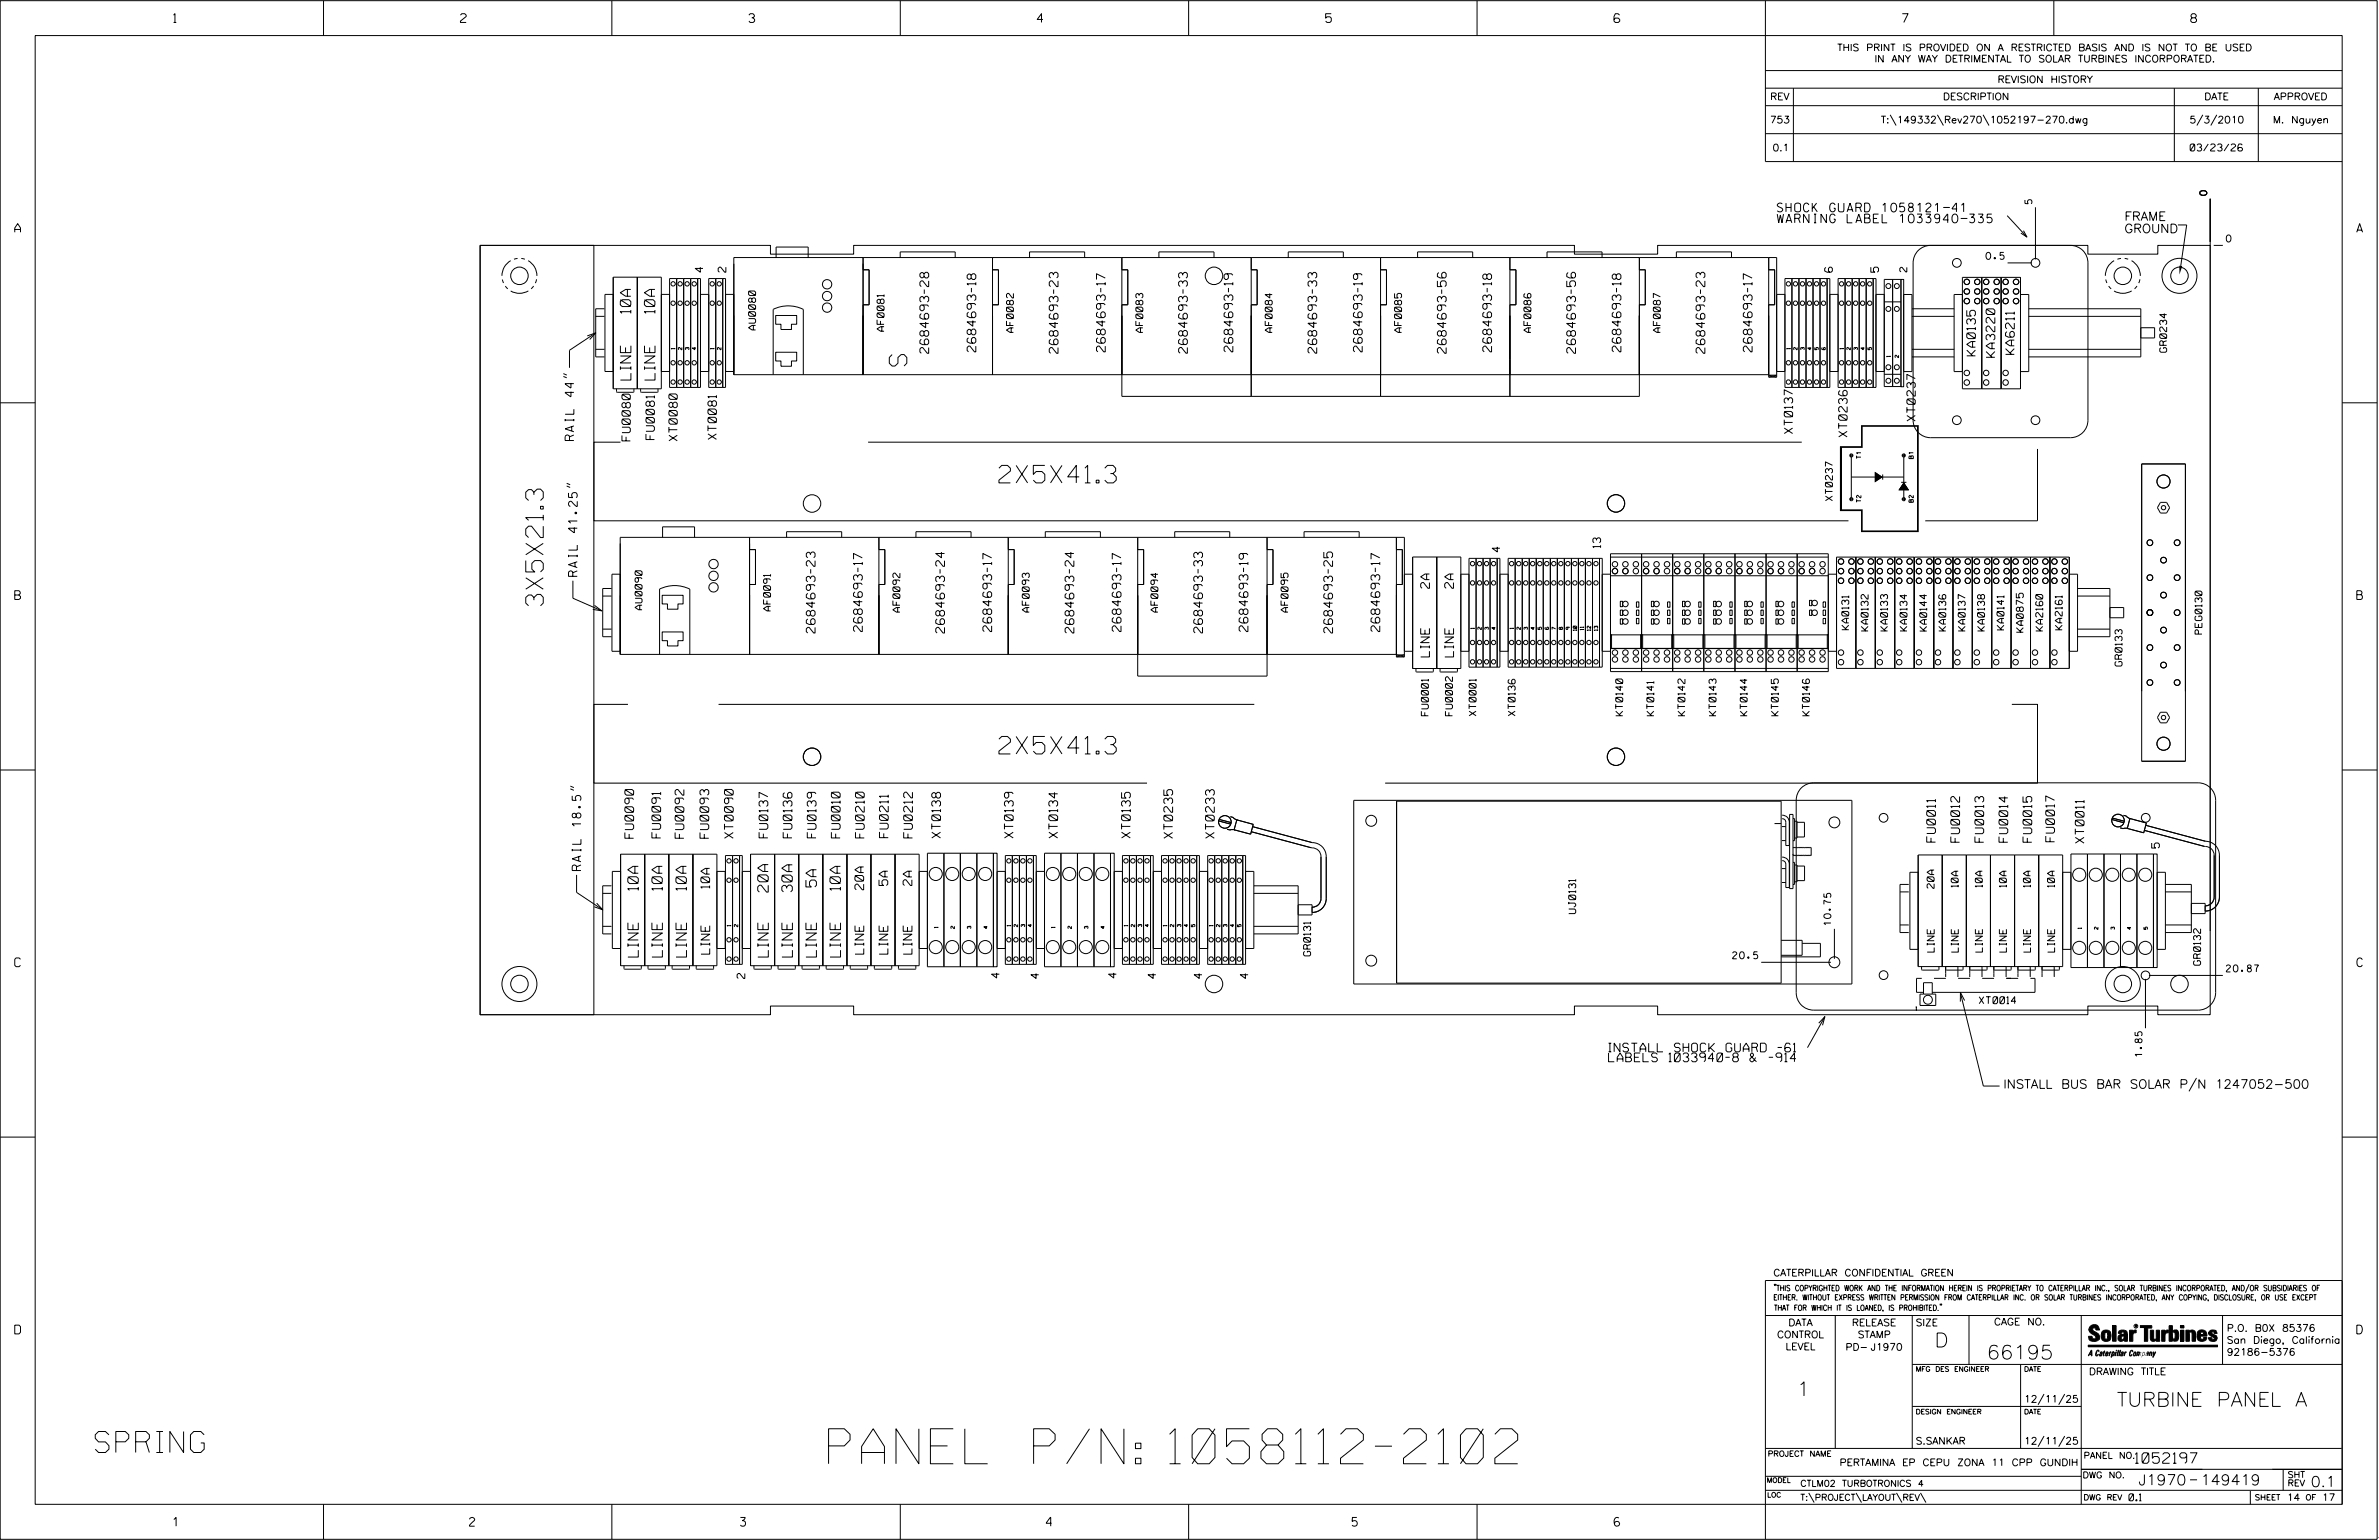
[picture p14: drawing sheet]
<svg xmlns="http://www.w3.org/2000/svg" width="864mm" height="559mm" viewBox="0 0 864 559" stroke-linecap="round" stroke-linejoin="round" font-family="sans-serif">
<defs><g id="words">
<text font-size="12.7" x="300.8" y="531.1">PANEL P/N: 1058112-2102</text>
<text font-size="7.6" x="34.6" y="527.1">SPRING</text>
<g font-size="6.3">
<text x="329.2" y="132.8" transform="rotate(-90 329.2 132.8)">S</text>
<text x="362.6" y="175.2">2X5X41.3</text>
<text x="197.2" y="219.8" transform="rotate(-90 197.2 219.8)">3X5X21.3</text>
<text x="362.6" y="273.6">2X5X41.3</text>
</g>
<g font-size="5.1">
<text x="702.3" y="488.8">D</text>
<text x="721.2" y="493.2">66195</text>
<text x="652.2" y="506.5">1</text>
<text x="768.4" y="510.3">TURBINE PANEL A</text>
</g>
<g font-size="3.8">
<text x="229" y="113.7" transform="rotate(-90 229 113.7)">10A</text>
<text x="237.7" y="113.7" transform="rotate(-90 237.7 113.7)">10A</text>
<text x="229" y="137.9" transform="rotate(-90 229 137.9)">LINE</text>
<text x="237.8" y="137.9" transform="rotate(-90 237.8 137.9)">LINE</text>
<text x="231.7" y="323.1" transform="rotate(-90 231.7 323.1)">10A</text>
<text x="240.4" y="323.1" transform="rotate(-90 240.4 323.1)">10A</text>
<text x="249.2" y="323.1" transform="rotate(-90 249.2 323.1)">10A</text>
<text x="278.9" y="323.7" transform="rotate(-90 278.9 323.7)">20A</text>
<text x="287.6" y="323.6" transform="rotate(-90 287.6 323.6)">30A</text>
<text x="296.4" y="321.8" transform="rotate(-90 296.4 321.8)">5A</text>
<text x="305.1" y="323.1" transform="rotate(-90 305.1 323.1)">10A</text>
<text x="231.7" y="347.3" transform="rotate(-90 231.7 347.3)">LINE</text>
<text x="240.5" y="347.3" transform="rotate(-90 240.5 347.3)">LINE</text>
<text x="249.2" y="347.3" transform="rotate(-90 249.2 347.3)">LINE</text>
<text x="278.9" y="347.3" transform="rotate(-90 278.9 347.3)">LINE</text>
<text x="287.6" y="347.3" transform="rotate(-90 287.6 347.3)">LINE</text>
<text x="296.4" y="347.3" transform="rotate(-90 296.4 347.3)">LINE</text>
<text x="305.1" y="347.3" transform="rotate(-90 305.1 347.3)">LINE</text>
<text x="775.1" y="531">1052197</text>
<text x="776.3" y="538.9">J1970</text>
<text x="798.8" y="538.9">149419</text>
<text x="838.8" y="539.5">0.1</text>
</g>
<g font-size="3.2">
<text x="63" y="8.2">1</text>
<text x="167.2" y="8.2">2</text>
<text x="271.8" y="8.2">3</text>
<text x="376.5" y="8.2">4</text>
<text x="481.2" y="8.2">5</text>
<text x="690.6" y="8.2">7</text>
<text x="795.3" y="8.2">8</text>
<text x="645.2" y="76.9">SHOCK GUARD 1058121-41</text>
<text x="645.2" y="80.8">WARNING LABEL 1033940-335</text>
<text x="771.2" y="80">FRAME</text>
<text x="5.4" y="84.3">A</text>
<text x="771.2" y="84.5">GROUND</text>
<text x="855.5" y="84.3">A</text>
<text x="337.1" y="128.2" transform="rotate(-90 337.1 128.2)">2684693-28</text>
<text x="354.2" y="127.7" transform="rotate(-90 354.2 127.7)">2684693-18</text>
<text x="384.1" y="128.2" transform="rotate(-90 384.1 128.2)">2684693-23</text>
<text x="401.2" y="127.7" transform="rotate(-90 401.2 127.7)">2684693-17</text>
<text x="431" y="128.1" transform="rotate(-90 431 128.1)">2684693-33</text>
<text x="447.5" y="127.7" transform="rotate(-90 447.5 127.7)">2684693-19</text>
<text x="478" y="128.1" transform="rotate(-90 478 128.1)">2684693-33</text>
<text x="494.5" y="127.7" transform="rotate(-90 494.5 127.7)">2684693-19</text>
<text x="525" y="128.2" transform="rotate(-90 525 128.2)">2684693-56</text>
<text x="541.5" y="127.7" transform="rotate(-90 541.5 127.7)">2684693-18</text>
<text x="571.9" y="128.2" transform="rotate(-90 571.9 128.2)">2684693-56</text>
<text x="588.4" y="127.7" transform="rotate(-90 588.4 127.7)">2684693-18</text>
<text x="618.9" y="128.2" transform="rotate(-90 618.9 128.2)">2684693-23</text>
<text x="636" y="127.7" transform="rotate(-90 636 127.7)">2684693-17</text>
<text x="717.1" y="129.1" transform="rotate(-90 717.1 129.1)">KA0135</text>
<text x="724.1" y="129.7" transform="rotate(-90 724.1 129.7)">KA3220</text>
<text x="731.2" y="128.6" transform="rotate(-90 731.2 128.6)">KA6211</text>
<text x="208.3" y="159.8" transform="rotate(-90 208.3 159.8)">RAIL 44&quot;</text>
<text x="209.5" y="209.1" transform="rotate(-90 209.5 209.1)">RAIL 41.25&quot;</text>
<text x="518.9" y="213.5" transform="rotate(-90 518.9 213.5)">2A</text>
<text x="527.6" y="213.5" transform="rotate(-90 527.6 213.5)">2A</text>
<text x="5.4" y="217.5">B</text>
<text x="855.6" y="217.5">B</text>
<text x="295.9" y="229.7" transform="rotate(-90 295.9 229.7)">2684693-23</text>
<text x="313" y="229.2" transform="rotate(-90 313 229.2)">2684693-17</text>
<text x="342.8" y="229.7" transform="rotate(-90 342.8 229.7)">2684693-24</text>
<text x="360" y="229.2" transform="rotate(-90 360 229.2)">2684693-17</text>
<text x="389.8" y="229.7" transform="rotate(-90 389.8 229.7)">2684693-24</text>
<text x="406.9" y="229.2" transform="rotate(-90 406.9 229.2)">2684693-17</text>
<text x="436.5" y="229.7" transform="rotate(-90 436.5 229.7)">2684693-33</text>
<text x="453" y="229.2" transform="rotate(-90 453 229.2)">2684693-19</text>
<text x="483.7" y="229.7" transform="rotate(-90 483.7 229.7)">2684693-25</text>
<text x="500.9" y="229.2" transform="rotate(-90 500.9 229.2)">2684693-17</text>
<text x="518.9" y="238.4" transform="rotate(-90 518.9 238.4)">LINE</text>
<text x="527.7" y="238.4" transform="rotate(-90 527.7 238.4)">LINE</text>
<text x="230" y="304.2" transform="rotate(-90 230 304.2)">FU0090</text>
<text x="239.8" y="304.1" transform="rotate(-90 239.8 304.1)">FU0091</text>
<text x="248.2" y="304.2" transform="rotate(-90 248.2 304.2)">FU0092</text>
<text x="257.3" y="304.2" transform="rotate(-90 257.3 304.2)">FU0093</text>
<text x="266.2" y="304.2" transform="rotate(-90 266.2 304.2)">XT0090</text>
<text x="278.7" y="304" transform="rotate(-90 278.7 304)">FU0137</text>
<text x="287.5" y="304" transform="rotate(-90 287.5 304)">FU0136</text>
<text x="296.2" y="304" transform="rotate(-90 296.2 304)">FU0139</text>
<text x="305" y="304.1" transform="rotate(-90 305 304.1)">FU0010</text>
<text x="313.7" y="304.1" transform="rotate(-90 313.7 304.1)">FU0210</text>
<text x="322.4" y="303.9" transform="rotate(-90 322.4 303.9)">FU0211</text>
<text x="331.2" y="304.1" transform="rotate(-90 331.2 304.1)">FU0212</text>
<text x="341.4" y="304" transform="rotate(-90 341.4 304)">XT0138</text>
<text x="367.8" y="304" transform="rotate(-90 367.8 304)">XT0139</text>
<text x="383.9" y="304" transform="rotate(-90 383.9 304)">XT0134</text>
<text x="410.3" y="304" transform="rotate(-90 410.3 304)">XT0135</text>
<text x="425.7" y="304.2" transform="rotate(-90 425.7 304.2)">XT0235</text>
<text x="440.8" y="304.2" transform="rotate(-90 440.8 304.2)">XT0233</text>
<text x="702.6" y="305.6" transform="rotate(-90 702.6 305.6)">FU0011</text>
<text x="711.3" y="305.6" transform="rotate(-90 711.3 305.6)">FU0012</text>
<text x="720.1" y="305.6" transform="rotate(-90 720.1 305.6)">FU0013</text>
<text x="728.8" y="305.6" transform="rotate(-90 728.8 305.6)">FU0014</text>
<text x="737.6" y="305.6" transform="rotate(-90 737.6 305.6)">FU0015</text>
<text x="745.8" y="305.4" transform="rotate(-90 745.8 305.4)">FU0017</text>
<text x="756.5" y="305.9" transform="rotate(-90 756.5 305.9)">XT0011</text>
<text x="210.9" y="315.9" transform="rotate(-90 210.9 315.9)">RAIL 18.5&quot;</text>
<text x="257.6" y="322.3" transform="rotate(-90 257.6 322.3)">10A</text>
<text x="313.5" y="322.9" transform="rotate(-90 313.5 322.9)">20A</text>
<text x="322.3" y="321.3" transform="rotate(-90 322.3 321.3)">5A</text>
<text x="331" y="321.3" transform="rotate(-90 331 321.3)">2A</text>
<text x="257.6" y="346.2" transform="rotate(-90 257.6 346.2)">LINE</text>
<text x="313.6" y="346.2" transform="rotate(-90 313.6 346.2)">LINE</text>
<text x="322.3" y="346.2" transform="rotate(-90 322.3 346.2)">LINE</text>
<text x="331" y="346.2" transform="rotate(-90 331 346.2)">LINE</text>
<text x="5.4" y="350.8">C</text>
<text x="855.6" y="350.8">C</text>
<text x="583.9" y="381.7">INSTALL SHOCK GUARD -61</text>
<text x="583.9" y="385.3">LABELS 1033940-8 &amp; -914</text>
<text x="727.2" y="394.9">INSTALL BUS BAR SOLAR P/N 1247052-500</text>
<text x="5.4" y="484">D</text>
<text x="855.6" y="484">D</text>
<text x="62.8" y="553.8">1</text>
<text x="170.4" y="553.8">2</text>
<text x="268.8" y="553.8">3</text>
<text x="379.8" y="553.8">4</text>
<text x="490.8" y="553.8">5</text>
<text x="585.9" y="553.8">6</text>
</g>
<g font-size="3">
<text x="695.3" y="152.8" transform="rotate(-90 695.3 152.8)">XT0237</text>
<text x="228.8" y="160" transform="rotate(-90 228.8 160)">FU0080</text>
<text x="237.5" y="159.5" transform="rotate(-90 237.5 159.5)">FU0081</text>
<text x="245.9" y="159.9" transform="rotate(-90 245.9 159.9)">XT0080</text>
<text x="260.1" y="159.4" transform="rotate(-90 260.1 159.4)">XT0081</text>
<text x="650.7" y="157.3" transform="rotate(-90 650.7 157.3)">XT0137</text>
<text x="670.5" y="158.5" transform="rotate(-90 670.5 158.5)">XT0236</text>
</g>
<g font-size="2.8">
<text x="255.2" y="98.8" transform="rotate(-90 255.2 98.8)">4</text>
<text x="263.5" y="98.8" transform="rotate(-90 263.5 98.8)">2</text>
<text x="665.2" y="98.8" transform="rotate(-90 665.2 98.8)">6</text>
<text x="681.9" y="98.8" transform="rotate(-90 681.9 98.8)">5</text>
<text x="544.5" y="200.3" transform="rotate(-90 544.5 200.3)">4</text>
<text x="581" y="198.8" transform="rotate(-90 581 198.8)">13</text>
<text x="783.9" y="307.7" transform="rotate(-90 783.9 307.7)">5</text>
<text x="270.4" y="355" transform="rotate(-90 270.4 355)">2</text>
<text x="362.8" y="354.9" transform="rotate(-90 362.8 354.9)">4</text>
<text x="377.1" y="355" transform="rotate(-90 377.1 355)">4</text>
<text x="405.3" y="354.9" transform="rotate(-90 405.3 354.9)">4</text>
<text x="419.6" y="355" transform="rotate(-90 419.6 355)">4</text>
<text x="436.3" y="355" transform="rotate(-90 436.3 355)">4</text>
<text x="453.1" y="355" transform="rotate(-90 453.1 355)">4</text>
</g>
<g font-size="2.5">
<text x="666.9" y="18.5">THIS PRINT IS PROVIDED ON A RESTRICTED BASIS AND IS NOT TO BE USED</text>
<text x="680.5" y="22.6">IN ANY WAY DETRIMENTAL TO SOLAR TURBINES INCORPORATED.</text>
<text x="725.1" y="30">REVISION HISTORY</text>
<text x="642.6" y="36.3">REV</text>
<text x="705.3" y="36.3">DESCRIPTION</text>
<text x="800.2" y="36.3">DATE</text>
<text x="825.4" y="36.3">APPROVED</text>
<text x="642.5" y="44.7">753</text>
<text x="682.8" y="44.7">T:\149332\Rev270\1052197-270.dwg</text>
<text x="794.8" y="44.7">5/3/2010</text>
<text x="825.1" y="44.7">M. Nguyen</text>
<text x="643.5" y="54.8">0.1</text>
<text x="795.1" y="54.8">03/23/26</text>
<text x="801.1" y="70.9" transform="rotate(-90 801.1 70.9)">0</text>
<text x="737.6" y="74" transform="rotate(-90 737.6 74)">5</text>
<text x="808.2" y="87.8">0</text>
<text x="720.9" y="94.1">0.5</text>
<text x="692.2" y="98.7" transform="rotate(-90 692.2 98.7)">2</text>
<text x="274.3" y="119.7" transform="rotate(-90 274.3 119.7)">AU0080</text>
<text x="320.9" y="120.2" transform="rotate(-90 320.9 120.2)">AF0081</text>
<text x="367.9" y="120.6" transform="rotate(-90 367.9 120.6)">AF0082</text>
<text x="414.9" y="120.6" transform="rotate(-90 414.9 120.6)">AF0083</text>
<text x="461.8" y="120.6" transform="rotate(-90 461.8 120.6)">AF0084</text>
<text x="508.8" y="120.6" transform="rotate(-90 508.8 120.6)">AF0085</text>
<text x="555.7" y="120.6" transform="rotate(-90 555.7 120.6)">AF0086</text>
<text x="602.7" y="120.6" transform="rotate(-90 602.7 120.6)">AF0087</text>
<text x="786.5" y="127.8" transform="rotate(-90 786.5 127.8)">GR0234</text>
<text x="665.2" y="181.7" transform="rotate(-90 665.2 181.7)">XT0237</text>
<text x="233.1" y="221.3" transform="rotate(-90 233.1 221.3)">AU0090</text>
<text x="279.7" y="221.7" transform="rotate(-90 279.7 221.7)">AF0091</text>
<text x="326.7" y="222.1" transform="rotate(-90 326.7 222.1)">AF0092</text>
<text x="373.6" y="222.1" transform="rotate(-90 373.6 222.1)">AF0093</text>
<text x="420.3" y="222.1" transform="rotate(-90 420.3 222.1)">AF0094</text>
<text x="467.6" y="222.1" transform="rotate(-90 467.6 222.1)">AF0095</text>
<text x="671.1" y="228.5" transform="rotate(-90 671.1 228.5)">KA0131</text>
<text x="678.2" y="228.9" transform="rotate(-90 678.2 228.9)">KA0132</text>
<text x="685.2" y="228.9" transform="rotate(-90 685.2 228.9)">KA0133</text>
<text x="692.2" y="228.9" transform="rotate(-90 692.2 228.9)">KA0134</text>
<text x="699.4" y="229" transform="rotate(-90 699.4 229)">KA0144</text>
<text x="706.3" y="228.9" transform="rotate(-90 706.3 228.9)">KA0136</text>
<text x="713.4" y="228.9" transform="rotate(-90 713.4 228.9)">KA0137</text>
<text x="720.4" y="228.9" transform="rotate(-90 720.4 228.9)">KA0138</text>
<text x="727.5" y="228.5" transform="rotate(-90 727.5 228.5)">KA0141</text>
<text x="734.5" y="229.4" transform="rotate(-90 734.5 229.4)">KA0875</text>
<text x="741.5" y="228.9" transform="rotate(-90 741.5 228.9)">KA2160</text>
<text x="748.6" y="228.5" transform="rotate(-90 748.6 228.5)">KA2161</text>
<text x="799.3" y="230.1" transform="rotate(-90 799.3 230.1)">PEG0130</text>
<text x="770.3" y="241.7" transform="rotate(-90 770.3 241.7)">GR0133</text>
<text x="518.5" y="259.7" transform="rotate(-90 518.5 259.7)">FU0001</text>
<text x="527.2" y="259.7" transform="rotate(-90 527.2 259.7)">FU0002</text>
<text x="535.8" y="259.7" transform="rotate(-90 535.8 259.7)">XT0001</text>
<text x="550" y="259.7" transform="rotate(-90 550 259.7)">XT0136</text>
<text x="589.1" y="259.7" transform="rotate(-90 589.1 259.7)">KT0140</text>
<text x="600.4" y="259.7" transform="rotate(-90 600.4 259.7)">KT0141</text>
<text x="611.7" y="259.7" transform="rotate(-90 611.7 259.7)">KT0142</text>
<text x="622.9" y="259.7" transform="rotate(-90 622.9 259.7)">KT0143</text>
<text x="634.2" y="259.7" transform="rotate(-90 634.2 259.7)">KT0144</text>
<text x="645.5" y="259.7" transform="rotate(-90 645.5 259.7)">KT0145</text>
<text x="656.8" y="259.7" transform="rotate(-90 656.8 259.7)">KT0146</text>
<text x="702.1" y="322.3" transform="rotate(-90 702.1 322.3)">20A</text>
<text x="710.8" y="321.9" transform="rotate(-90 710.8 321.9)">10A</text>
<text x="719.6" y="321.9" transform="rotate(-90 719.6 321.9)">10A</text>
<text x="728.3" y="321.9" transform="rotate(-90 728.3 321.9)">10A</text>
<text x="737.1" y="321.9" transform="rotate(-90 737.1 321.9)">10A</text>
<text x="745.8" y="321.9" transform="rotate(-90 745.8 321.9)">10A</text>
<text x="572" y="331.5" transform="rotate(-90 572 331.5)">UJ0131</text>
<text x="664.6" y="335.8" transform="rotate(-90 664.6 335.8)">10.75</text>
<text x="475.8" y="346.9" transform="rotate(-90 475.8 346.9)">GR0131</text>
<text x="629" y="347.9">20.5</text>
<text x="702.1" y="345.5" transform="rotate(-90 702.1 345.5)">LINE</text>
<text x="710.9" y="345.5" transform="rotate(-90 710.9 345.5)">LINE</text>
<text x="719.6" y="345.5" transform="rotate(-90 719.6 345.5)">LINE</text>
<text x="728.4" y="345.5" transform="rotate(-90 728.4 345.5)">LINE</text>
<text x="737.1" y="345.5" transform="rotate(-90 737.1 345.5)">LINE</text>
<text x="745.8" y="345.5" transform="rotate(-90 745.8 345.5)">LINE</text>
<text x="798.8" y="350.2" transform="rotate(-90 798.8 350.2)">GR0132</text>
<text x="808.2" y="352.7">20.87</text>
<text x="718.5" y="364.2">XT0014</text>
<text x="777.6" y="383.5" transform="rotate(-90 777.6 383.5)">1.85</text>
<text x="643.8" y="463">CATERPILLAR CONFIDENTIAL GREEN</text>
<text x="645.1" y="485.5">CONTROL</text>
<text x="649.2" y="481.1">DATA</text>
<text x="672.3" y="481.1">RELEASE</text>
<text x="674.4" y="485.5">STAMP</text>
<text x="695.4" y="481.1">SIZE</text>
<text x="723.8" y="480.8">CAGE NO.</text>
<text x="808.4" y="483.1">P.O. B0X 85376</text>
<text x="648.2" y="489.8">LEVEL</text>
<text x="669.9" y="490">PD- J1970</text>
<text x="808.4" y="487.5">San Diego, California</text>
<text x="808.4" y="491.8">92186-5376</text>
<text x="758.3" y="498.9">DRAWING TITLE</text>
<text x="734.8" y="508.9">12/11/25</text>
<text x="695.4" y="524.1">S.SANKAR</text>
<text x="734.8" y="524.1">12/11/25</text>
<text x="667.8" y="531.9">PERTAMINA EP CEPU ZONA 11 CPP GUNDIH</text>
<text x="772.8" y="544.6">0.1</text>
<text x="830.2" y="544.6">14</text>
<text x="842.9" y="544.6">17</text>
</g>
<g font-size="2.3">
<text x="756.4" y="529.2">PANEL NO.</text>
<text x="653.5" y="539.4">CTLM02 TURBOTRONICS 4</text>
<text x="756" y="536.3">DWG NO.</text>
<text x="830.4" y="539.3">REV</text>
<text x="830.4" y="536.2">SHT</text>
<text x="653.5" y="544.5">T:\PROJECT\LAYOUT\REV\</text>
</g>
<g font-size="2">
<text x="643.8" y="468.4">&quot;THIS COPYRIGHTED WORK AND THE INFORMATION HEREIN IS PROPRIETARY TO CATERPILLAR INC., SOLAR TURBINES INCORPORATED, AND/OR SUBSIDIARIES OF</text>
<text x="643.8" y="471.8">EITHER. WITHOUT EXPRESS WRITTEN PERMISSION FROM CATERPILLAR INC. OR SOLAR TURBINES INCORPORATED, ANY COPYING, DISCLOSURE, OR USE EXCEPT</text>
<text x="644" y="475.6">THAT FOR WHICH IT IS LOANED, IS PROHIBITED.&quot;</text>
<text x="641.7" y="528.5">PROJECT NAME</text>
<text x="756.3" y="544.3">DWG REV</text>
<text x="818.5" y="544.3">SHEET</text>
<text x="836.9" y="544.3">OF</text>
</g>
<g font-size="1.8">
<text x="695.4" y="497.6">MFG DES ENGINEER</text>
<text x="734.8" y="497.6">DATE</text>
<text x="695.4" y="513.1">DESIGN ENGINEER</text>
<text x="734.8" y="513.1">DATE</text>
<text x="641.3" y="538">MODEL</text>
<text x="641.5" y="543.3">LOC</text>
</g>
<g font-size="1.6">
<text x="675.5" y="166.4" transform="rotate(-90 675.5 166.4)">T1</text>
<text x="694.6" y="166.4" transform="rotate(-90 694.6 166.4)">B1</text>
<text x="675.5" y="182.3" transform="rotate(-90 675.5 182.3)">T2</text>
<text x="694.6" y="182.3" transform="rotate(-90 694.6 182.3)">B2</text>
</g>
<g font-size="1.3">
<text x="245" y="126.7" transform="rotate(-90 245 126.7)">1</text>
<text x="247.5" y="126.9" transform="rotate(-90 247.5 126.9)">2</text>
<text x="250.1" y="126.9" transform="rotate(-90 250.1 126.9)">3</text>
<text x="252.6" y="126.9" transform="rotate(-90 252.6 126.9)">4</text>
<text x="259.2" y="126.7" transform="rotate(-90 259.2 126.7)">1</text>
<text x="261.7" y="126.9" transform="rotate(-90 261.7 126.9)">2</text>
<text x="649.8" y="126.7" transform="rotate(-90 649.8 126.7)">1</text>
<text x="652.4" y="126.9" transform="rotate(-90 652.4 126.9)">2</text>
<text x="654.9" y="126.9" transform="rotate(-90 654.9 126.9)">3</text>
<text x="657.5" y="126.9" transform="rotate(-90 657.5 126.9)">4</text>
<text x="660" y="126.9" transform="rotate(-90 660 126.9)">5</text>
<text x="669.1" y="126.7" transform="rotate(-90 669.1 126.7)">1</text>
<text x="671.7" y="126.9" transform="rotate(-90 671.7 126.9)">2</text>
<text x="674.2" y="126.9" transform="rotate(-90 674.2 126.9)">3</text>
<text x="676.8" y="126.9" transform="rotate(-90 676.8 126.9)">4</text>
<text x="679.3" y="126.9" transform="rotate(-90 679.3 126.9)">5</text>
<text x="686.1" y="129.5" transform="rotate(-90 686.1 129.5)">1</text>
<text x="689.2" y="129.7" transform="rotate(-90 689.2 129.7)">2</text>
<text x="535.2" y="228.2" transform="rotate(-90 535.2 228.2)">1</text>
<text x="537.7" y="228.4" transform="rotate(-90 537.7 228.4)">2</text>
<text x="540.3" y="228.4" transform="rotate(-90 540.3 228.4)">3</text>
<text x="542.8" y="228.4" transform="rotate(-90 542.8 228.4)">4</text>
<text x="549.4" y="228.2" transform="rotate(-90 549.4 228.2)">1</text>
<text x="551.9" y="228.4" transform="rotate(-90 551.9 228.4)">2</text>
<text x="554.5" y="228.4" transform="rotate(-90 554.5 228.4)">3</text>
<text x="557" y="228.4" transform="rotate(-90 557 228.4)">4</text>
<text x="559.6" y="228.4" transform="rotate(-90 559.6 228.4)">5</text>
<text x="564.7" y="228.4" transform="rotate(-90 564.7 228.4)">7</text>
<text x="567.2" y="228.4" transform="rotate(-90 567.2 228.4)">8</text>
<text x="569.8" y="228.4" transform="rotate(-90 569.8 228.4)">9</text>
<text x="572.3" y="228.8" transform="rotate(-90 572.3 228.8)">10</text>
<text x="574.9" y="228.6" transform="rotate(-90 574.9 228.6)">11</text>
<text x="577.4" y="228.8" transform="rotate(-90 577.4 228.8)">12</text>
<text x="580" y="228.8" transform="rotate(-90 580 228.8)">13</text>
<text x="265.3" y="336.1" transform="rotate(-90 265.3 336.1)">1</text>
<text x="267.8" y="336.3" transform="rotate(-90 267.8 336.3)">2</text>
<text x="340.5" y="336.7" transform="rotate(-90 340.5 336.7)">1</text>
<text x="346.4" y="336.9" transform="rotate(-90 346.4 336.9)">2</text>
<text x="352.4" y="336.9" transform="rotate(-90 352.4 336.9)">3</text>
<text x="358.4" y="336.9" transform="rotate(-90 358.4 336.9)">4</text>
<text x="366.9" y="336.1" transform="rotate(-90 366.9 336.1)">1</text>
<text x="369.4" y="336.3" transform="rotate(-90 369.4 336.3)">2</text>
<text x="372" y="336.3" transform="rotate(-90 372 336.3)">3</text>
<text x="374.5" y="336.3" transform="rotate(-90 374.5 336.3)">4</text>
<text x="383" y="336.7" transform="rotate(-90 383 336.7)">1</text>
<text x="388.9" y="336.9" transform="rotate(-90 388.9 336.9)">2</text>
<text x="394.9" y="336.9" transform="rotate(-90 394.9 336.9)">3</text>
<text x="400.9" y="336.9" transform="rotate(-90 400.9 336.9)">4</text>
<text x="409.3" y="336.1" transform="rotate(-90 409.3 336.1)">1</text>
<text x="411.9" y="336.3" transform="rotate(-90 411.9 336.3)">2</text>
<text x="414.4" y="336.3" transform="rotate(-90 414.4 336.3)">3</text>
<text x="417" y="336.3" transform="rotate(-90 417 336.3)">4</text>
<text x="423.5" y="336.1" transform="rotate(-90 423.5 336.1)">1</text>
<text x="426.1" y="336.3" transform="rotate(-90 426.1 336.3)">2</text>
<text x="428.6" y="336.3" transform="rotate(-90 428.6 336.3)">3</text>
<text x="431.2" y="336.3" transform="rotate(-90 431.2 336.3)">4</text>
<text x="433.7" y="336.3" transform="rotate(-90 433.7 336.3)">5</text>
<text x="440.3" y="336.1" transform="rotate(-90 440.3 336.1)">1</text>
<text x="442.8" y="336.3" transform="rotate(-90 442.8 336.3)">2</text>
<text x="445.4" y="336.3" transform="rotate(-90 445.4 336.3)">3</text>
<text x="447.9" y="336.3" transform="rotate(-90 447.9 336.3)">4</text>
<text x="450.5" y="336.3" transform="rotate(-90 450.5 336.3)">5</text>
<text x="755.6" y="337" transform="rotate(-90 755.6 337)">1</text>
<text x="761.6" y="337.2" transform="rotate(-90 761.6 337.2)">2</text>
<text x="767.6" y="337.2" transform="rotate(-90 767.6 337.2)">3</text>
<text x="773.6" y="337.2" transform="rotate(-90 773.6 337.2)">4</text>
<text x="779.5" y="337.2" transform="rotate(-90 779.5 337.2)">5</text>
<text x="695.5" y="366.6">1</text>
</g>
<text font-size=".9" x="775.1" y="481.7">R</text>
</g></defs>
<g fill="none" stroke="#000" stroke-width=".36">
<path d="M.1 .2h862.8v558.4h-862.8zM12.8 12.9h837.4v533h-837.4zM117.4 .2v12.7M222.1 .2v12.7M326.8 .2v12.7M431.5 .2v12.7M536.2 .2v12.7M587.9 5.5l-.5-.5h-1l-.5 1v1.7l.5 .4h1l.6-.4v-.6l-.6-.5h-1l-.5 .5M640.9 .2v58.4h209.3M745.6 .2v12.7M640.9 25.6h209.3M640.9 32h209.3"/>
<path d="M640.9 38.3h209.3M651 32v26.6M789.3 32v26.6M819.8 32v26.6M640.9 48.5h209.3M686.2 41.7l2.1 3.8M703.3 41.7l2.2 3.8M719.9 41.7l2.1 3.8M799.6 41.7l-2.1 3.8M804.7 41.7l-2.2 3.8M728.6 78.2l7.2 7.8M738.9 75.2v18.9"/>
<path d="M802.3 72.1v265.7M174.2 89h105.5v3.2h30.2v-3.2h261.6v3.2h30.2v-3.2h156.2v3.2h25.4v-3.2h19v279.2h-19v-3.1h-25.4v3.1h-156.2v-3.1h-30.2v3.1h-261.6v-3.1h-30.2v3.1h-105.5zM174.3 89h41.3v279.2h-41.3zM185.4 94.6a6.3 6.3 0 0 0-3.2 5.5M187.9 93.8l-1.3 .3M189.2 93.8l1.3 .3M191.7 94.6a6.3 6.3 0 0 1 3.2 5.5M281.7 93.5v-3.9h11.7v3.9M313.3 97.9h2.2v12.7h-2.2M313.3 93.5v42.5M326.8 93.5v-2.1h19.9v2.1M360.3 97.9h2.1v12.7h-2.1"/>
<path d="M360.3 93.5v42.5M373.7 93.5v-2.1h20v2.1M407.2 97.9h2.2v12.7h-2.2M407.2 93.5v50.3h187.9v-50.3M420.7 93.5v-2.1h20v2.1M454.2 97.9h2.2v12.7h-2.2M454.2 93.5v50.3M467.6 93.5v-2.1h20v2.1M501.2 97.9h2.1v12.7h-2.1M501.2 93.5v50.3M514.6 93.5v-2.1h20v2.1M548.1 97.9h2.2v12.7h-2.2"/>
<path d="M548.1 93.5v50.3M561.6 93.5v-2.1h20v2.1M595.1 97.9h2.2v12.7h-2.2M608.5 93.5v-2.1h20v2.1M642.1 93.5v43.3M642.1 97.9h2.1v12.7h-2.1M696.3 90.9l2.4-1.5 2.1-.4h50.8a6.3 6.3 0 0 1 6.3 6.4v57.1a6.4 6.4 0 0 1-6.3 6.3h-50.8a6.4 6.4 0 0 1-6.3-6.3v-57.1l.6-2.8zM728.8 95.4h8.8M734.6 83.7l1.2 2.3-2.2-1.4M767.4 94.6a6.3 6.3 0 0 0-3.1 5.5M769.9 93.8l-1.3 .3M771.3 93.8l1.2 .3"/>
<path d="M773.8 94.6a6.3 6.3 0 0 1 3.2 5.5M790.6 81.6h3.2l-2.2 14.9M803.6 89h3.3M182.4 101.4l.4 1.3M183.4 103.8l.9 1M191.8 105.6a6.4 6.4 0 0 1-6.4 0M193.7 103.8l-.9 1M194.8 101.4l-.5 1.3M216.3 114.8h3.1M219.4 112h-3.1v17.5h3.1M222.6 100.6h17.5v40.5h-17.5zM222.6 106.8h-3v28h3"/>
<path d="M231.4 100.6v40.5M240.1 106.8h3M243.1 101.1h11.2v39.5h-11.2zM245.6 101.1v39.5M248.2 101.1v39.5M250.7 101.1v39.5M253.3 101.1v39.5M254.3 106.8h3M257.3 101.1h6.1v39.5h-6.1zM259.8 101.1v39.5M262.4 101.1v39.5M263.4 106.8h3"/>
<path d="M281.6 114.5h7.6v3.2h-1.9v1.9h-3.8v-1.9h-1.9zM644.9 106.8h3M650.5 101.1v39.5h13.7v-39.5h-16.3v39.5M653 101.1v39.5M655.6 101.1v39.5M658.1 101.1v39.5M660.7 101.1v39.5M663.3 101.1v39.5M664.2 106.8h3M667.2 101.1h13.8v39.5h-13.8zM669.8 101.1v39.5M672.4 101.1v39.5"/>
<path d="M674.9 101.1v39.5M677.4 101.1v39.5M680 101.1v39.5M681 106.8h3M684 101.4h6.1v38.9h-6.1zM684 109.5h6.1M687 101.4v38.9M690.1 101.4h1v38.9h-1zM691.1 106.9h3v27.9h-3zM694.1 112h15.3M694.1 114.8h15.3M712.4 100.6h21.1v40.5h-21.1z"/>
<path d="M712.4 106.9h-3v27.9h3M719.4 100.6v40.5M726.4 100.6v40.5M733.5 106.9h3v27.9h-3M736.5 112h40.6v17.5h-40.6M736.5 114.8h40.6M764.4 101.4l.4 1.3M765.5 103.8l.9 1M773.8 105.6a6.3 6.3 0 0 1-6.4 0M775.8 103.8l-.9 1M776.8 101.4l-.4 1.3M777.1 118.9h5v3.7h-5"/>
<path d="M204.5 136.6l1.2 .5M204.5 135.6l1.2 .5M213.2 121.9l3.1-1.1-2.2 2.4M216.3 126.8h3.1M216.3 120.8l-9.6 6.3v6.4M240.1 134.8h3M254.3 134.8h3M263.4 134.8h3M280.7 136v-23.7a12.4 12.4 0 0 1 10.9 0v23.7M281.6 127.8h7.6v3.2h-1.9v1.9h-3.8v-1.9h-1.9zM642.1 136.8h2.8M642.1 136.8l2.8-.7h-2.8l2.8 .7"/>
<path d="M642.1 136h-375.7v-42.5h378.5v43.3M644.9 134.8h3M661.5 126.1l-.2 .6 .4 .2h.7l.2-.6-.2-.2-.4 .2 .2 .6M664.2 134.8h3M681 134.8h3M684 135.8h6.1M694.1 129.5h15.3M694.1 126.8h15.3M736.5 126.8h40.6M.1 146.2h12.7M223.8 141.1v1l.2 .2h5.9l.2-.2v-1M232.6 141.1v1l.2 .2h5.8l.3-.2v-1"/>
<path d="M850.2 146.2h12.7M205.7 176.4l1.3 .5M205.7 175.4l1.3 .5M225.2 160.4h-9.6v28.6h455.4M315.1 160.4h338.9M672 173.1h19.1M672 165.7v15M683.4 172.2v1.9M690.1 175h1.9M691.1 165.7v15M739.6 162.9v26.1h-40.7M777.5 168.3h15.8v107.9h-15.8z"/>
<path d="M240.5 195v-3.8h11.6v3.8M272.1 199.4h2.1v12.7h-2.1M272.1 195v42.5M285.5 195v-2.1h20v2.1M319.1 199.4h2.1v12.7h-2.1M319.1 195v42.5M332.5 195v-2.1h20v2.1M366 199.4h2.2v12.7h-2.2M366 195v42.5M379.4 195v-2.1h20.1v2.1M413 199.4h2.1v12.7h-2.1M413 195v50.3h47v-50.3"/>
<path d="M426.4 195v-2.1h20v2.1M460 199.4h2.1v12.7h-2.1M473.4 195v-2.1h20v2.1M506.9 195v43.4M506.9 199.4h2.2v12.7h-2.2M784.3 182.3h2.2l1.1 1.9-1.1 2h-2.2l-1.1-2zM208 210.7v6.4l10.4 4.6M215.8 219.7l2.6 2-3.2-.6M218.8 216.3h3.2M222 213.5h-3.2v17.5h3.2M225.1 208.4h-3v27.9h3M240.4 216h7.6v3.1h-1.9v2h-3.8v-2h-1.9z"/>
<path d="M509.8 208.4h3M512.8 202.1h17.5v40.5h-17.5zM521.5 202.1v40.5M530.3 208.4h3M533.3 202.6h11.2v39.5h-11.2zM535.8 202.6v39.5M538.4 202.6v39.5M540.9 202.6v39.5M543.5 202.6v39.5M544.5 208.4h3M547.5 202.6h34.1v39.5h-34.1zM550 202.6v39.5"/>
<path d="M552.6 202.6v39.5M555.1 202.6v39.5M557.7 202.6v39.5M560.2 202.6v39.5M562.8 202.6v39.5M565.3 202.6v39.5M567.9 202.6v39.5M570.4 202.6v39.5M573 202.6v39.5M575.5 202.6v39.5M578.1 202.6v39.5M580.6 202.6v39.5"/>
<path d="M581.6 208.4h3M584.6 200.9h79.1v42.8h-79.1zM584.6 202.1h79.1M584.6 208.9h79.1M588.2 218.2h.8v1.9h-.8zM594 218.4h.9v1.9h-.9zM595.9 200.9v42.8M599.5 218.2h.9v1.9h-.9zM605.3 218.4h.9v1.9h-.9zM607.2 200.9v42.8M610.8 218.2h.8v1.9h-.8zM616.7 218.4h.8v1.9h-.8z"/>
<path d="M618.5 200.9v42.8M622.1 218.2h.8v1.9h-.8zM627.9 218.4h.9v1.9h-.9zM629.8 200.9v42.8M633.3 218.2h.9v1.9h-.9zM639.2 218.4h.9v1.9h-.9zM641.1 200.9v42.8M644.7 218.2h.8v1.9h-.8zM650.5 218.4h.9v1.9h-.9zM652.4 200.9v42.8M656.9 217.8h.8v2h-.8zM661.8 218.4h.9v1.9h-.9z"/>
<path d="M663.7 208.4h3M666.7 202.1h28.1v40.4h-28.1zM673.7 202.1v40.4M680.8 202.1v40.4M687.8 202.1v40.4M695 202.1h56.2v40.4h-56.2zM701.9 202.1v40.4M702 202.1v40.4M708.9 202.1v40.4M716 202.1v40.4M723 202.1v40.4M730 202.1v40.4"/>
<path d="M737.1 202.1v40.4M744.1 202.1v40.4M751.2 208.4h3v27.9h-3M754.2 213.5h11.7v17.5h-11.7M754.2 216.3h11.7M218.8 228.3h3.2M239.4 237.5v-23.8a12.5 12.5 0 0 1 11 0v23.8M240.4 229.3h7.6v3.2h-1.9v1.9h-3.8v-1.9h-1.9zM506.9 238.4h2.9M506.9 237.5h-281.8v-42.5h284.7v43.4M509.8 236.3h3M509.8 238.4l-2.9-.8h2.9l-2.9 .8"/>
<path d="M530.3 236.3h3M544.5 236.3h3M561.1 227.6l-.3 .6 .5 .2h.6l.2-.6-.2-.2-.4 .2 .2 .6M581.6 236.3h3M584.6 235.3h79.1M584.6 230.4h79.1M585 230.3v5h10.6v-5M588.2 221.4h.8v1.9h-.8zM588.2 224.5h.8v2h-.8zM594 221.4h.9v1.9h-.9zM594 224.4h.9v1.9h-.9zM596.3 230.3v5h10.5v-5"/>
<path d="M599.5 221.4h.9v1.9h-.9zM599.5 224.5h.9v2h-.9zM605.3 221.4h.9v1.9h-.9zM605.3 224.4h.9v1.9h-.9zM607.6 230.3v5h10.6v-5M610.8 221.4h.8v1.9h-.8zM610.8 224.5h.8v2h-.8zM616.7 221.4h.8v1.9h-.8zM616.7 224.4h.8v1.9h-.8zM618.9 230.3v5h10.6v-5M622.1 221.4h.8v1.9h-.8zM622.1 224.5h.8v2h-.8z"/>
<path d="M627.9 221.4h.9v1.9h-.9zM627.9 224.4h.9v1.9h-.9zM630.2 230.3v5h10.6v-5M633.3 221.4h.9v1.9h-.9zM633.3 224.5h.9v2h-.9zM639.2 221.4h.9v1.9h-.9zM639.2 224.4h.9v1.9h-.9zM641.5 230.3v5h10.5v-5M644.7 221.4h.8v1.9h-.8zM644.7 224.5h.8v2h-.8zM650.5 221.4h.9v1.9h-.9zM650.5 224.4h.9v1.9h-.9z"/>
<path d="M652.7 230.3v5h10.6v-5M656.9 221.4h.8v1.9h-.8zM661.8 221.4h.9v1.9h-.9zM661.8 224.4h.9v1.9h-.9zM663.7 236.3h3M754.2 228.3h11.7M765.9 220.5h5v3.7h-5M228 255.6h-12.4v28.6h200.8M260.8 255.6h194.5M514 242.6v1l.3 .2h5.8l.2-.2v-1M522.7 242.6v1l.3 .2h5.8l.3-.2v-1M584.6 242.5h79.1"/>
<path d="M730.3 255.6h9.3v28.6h-236.8M784.3 258.4h2.2l1.1 1.9-1.1 2h-2.2l-1.1-2zM.1 279.4h12.7M850.2 279.4h12.7M207 286.2l1.3 .6M207 285.3l1.3 .5M442.4 297.9l4.4 1.1M442.6 297.3l4.3 1.2M446.7 296.3l2.5 1.3M449 297.5l5.9 1.6-.9 3.6-6-1.6zM454.7 300l21.7 5.8a5.1 5.1 0 0 1 5 5v15.2a5.1 5.1 0 0 1-5.1 5.1M491.4 290.4h180.9v66.6h-180.9z"/>
<path d="M507 290.7h139.6v66h-139.6zM644.2 298.8h2.4M646.9 295.8a2.54 2.54 0 0 1 2.6 2.5v8.5h-1.2v-8.5a1.23 1.23 0 0 0-1.4-1.2M646.9 299.9h1.4M649.6 295.5h1.3v26.9h-1.3zM650.9 297h.5v8h-.5M651.4 298h1v6.1h-1M652.4 298.4h2.6v5.3h-2.6M653.9 285.9l1.7-1.2 2.8-.6h139.5a6.4 6.4 0 0 1 6.4 6.3v69.8a6.4 6.4 0 0 1-6.4 6.3h-139.5a6.3 6.3 0 0 1-6.4-6.3v-69.8l.4-2.1zM766.6 297.4l4.4 1.2M766.8 296.8l4.3 1.2M770.9 295.8l1 .3 1.5 1"/>
<path d="M773.2 297l5.9 1.6-.9 3.6-6-1.6zM778.9 299.5l21.7 5.8a5.1 5.1 0 0 1 5.1 5v15.2a5.1 5.1 0 0 1-5.2 5.1M209.3 317.5v6.3l9.5 6.3M225.3 310h34.9v40.4h-34.9zM225.3 316.2h-3v28h3M234 310v40.4M242.8 310v40.4M251.5 310v40.4M260.2 316.2h3v28h-3M263.3 310.4h6.2v39.5h-6.2zM265.9 310.4v39.5M268.5 310.4v39.5"/>
<path d="M269.5 316.2h3M272.5 310h61.2v40.4h-61.2zM281.2 310v40.4M289.9 310v40.4M298.7 310v40.4M307.4 310v40.4M316.2 310v40.4M324.9 310v40.4M333.7 316.2h3M336.7 309.6h23.9v41.2h-23.9zM342.7 309.6v41.2M348.6 309.6v41.2"/>
<path d="M354.6 309.6v41.2M360.6 309.6h1.4v41.2h-1.4zM364.9 310.4h11.3v39.5h-11.3zM364.9 316.2h-3v28h3M367.5 310.4v39.5M370.1 310.4v39.5M372.6 310.4v39.5M375.1 310.4v39.5M376.2 316.2h3M379.2 309.6h23.9v41.2h-23.9zM385.1 309.6v41.2M391.1 309.6v41.2"/>
<path d="M397.1 309.6v41.2M403.1 309.6h1.4v41.2h-1.4zM407.5 310.4h11.1v39.5h-11.1zM407.5 316.2h-3v28h3M410 310.4v39.5M412.5 310.4v39.5M415.1 310.4v39.5M417.7 310.4v39.5M418.6 316.2h3M421.6 310.4h13.8v39.5h-13.8zM424.2 310.4v39.5M426.8 310.4v39.5"/>
<path d="M429.3 310.4v39.5M431.8 310.4v39.5M434.4 310.4v39.5M435.4 316.2h3M438.4 310.4h13.8v39.5h-13.8zM440.9 310.4v39.5M443.5 310.4v39.5M445.4 300.9l2.8 .3M446.1 310.4v39.5M448.6 310.4v39.5M451.1 310.4v39.5M452.2 316.2h3v28h-3"/>
<path d="M454.2 301.8l21.7 5.8a3.4 3.4 0 0 1 3.6 3.2v15.2a3.1 3.1 0 0 1-3.2 3.2M646.9 311a2.56 2.56 0 0 1 2.6 2.5v8.6h-1.2v-8.6a1.28 1.28 0 0 0-1.4-1.2M646.9 315.2h1.4M646.9 305h1.4M650.9 312.9h.5v8h-.5M650.9 307.4l.3 .3 .3-.3 .4 .3 .3-.3 .3 .3 .3-.3 .3 .3 .4-.3 .3 .3 .3-.3 .3 .3 .3-.3 .3 .3 .4-.3 .3 .3 .3-.3 .3 .3 .3-.3 .3 .3 .4-.3 .2 .2v2.8l-.2-.2-.4 .4-.3-.4-.3 .4-.3-.4-.3 .4-.3-.4-.4 .4-.3-.4-.3 .4-.3-.4-.3 .4-.3-.4-.4 .4-.3-.4-.3 .4-.3-.4-.3 .4-.4-.4-.3 .4-.3-.8M651.4 313.9h1v6.1h-1M652.4 314.3h2.7v5.2h-2.7M696.3 310.2h52.5v40.5h-52.5zM696.3 316.5h-3v28h3M705.1 310.2v40.5M713.8 310.2v40.5"/>
<path d="M722.6 310.2v40.5M731.3 310.2v40.5M740.1 310.2v40.5M748.8 316.5h3M751.8 309.9h29.9v41.2h-29.9zM757.8 309.9v41.2M763.8 309.9v41.2M769.6 300.4l1.1 .3 1.7-.1M769.8 309.9v41.2M775.7 309.9v41.2M778.4 301.3l21.7 5.8a3.4 3.4 0 0 1 3.7 3.2v15.2a3.2 3.2 0 0 1-3.3 3.2M781.7 309.9h1.4v41.2h-1.4z"/>
<path d="M783.1 316.5h3v28h-3zM216.6 327.7l2.2 2.4-3.1-1.1M218.8 324.2h3.2M218.8 336.1h3.2M222 321.4h-3.2v17.5h3.2M455.2 321.4h16v17.5h-16M455.2 324.2h16M455.2 336.1h16M471.2 328.3h5.1v3.7h-5.1M646.9 320.2h1.4M665.9 337v10.9M689.7 335.6h3.2"/>
<path d="M689.7 323.6h3.2M692.9 320.9h-3.2v17.5h3.2M786.1 320.9h9.4v17.5h-9.4M786.1 335.6h9.4M786.1 323.6h9.4M795.5 327.8h5v3.7h-5M226.5 350.4v1l.3 .3h5.8l.2-.3v-1M235.2 350.4v1l.3 .3h5.8l.2-.3v-1M244 350.4v1l.2 .3h5.8l.3-.3v-1M252.7 350.4v1l.3 .3h5.8l.2-.3v-1M269.5 344.2h3M273.7 350.4v1l.2 .3h5.8l.3-.3v-1"/>
<path d="M282.4 350.4v1l.3 .3h5.8l.2-.3v-1M291.1 350.4v1l.3 .3h5.8l.3-.3v-1M299.9 350.4v1l.2 .3h5.9l.2-.3v-1M308.6 350.4v1l.3 .3h5.8l.3-.3v-1M317.4 350.4v1l.2 .3h5.9l.2-.3v-1M326.1 350.4v1l.3 .3h5.8l.3-.3v-1M333.7 344.2h3M376.2 344.2h3M418.6 344.2h3M435.4 344.2h3M639.3 349.2h25.3M646.6 341.2h7.6v5.4h-7.6"/>
<path d="M654.2 342.3h6.6v4.9h-14.2M697.5 350.7v1.1l.3 .2h5.8l.3-.2v-1.1M697.6 355h-1.9v5.1h2.6M702.1 355h4.3M706.3 354.5v-3.8h4.4v3.8M710.8 355h4.3M712.6 350.7v1.1l-.3 .2h-5.8l-.2-.2M715 354.5v-3.8h4.5v3.8M719.6 355h4.3M721.3 350.7v1.1l-.2 .2h-5.8l-.3-.2M723.8 354.5v-3.8h4.4v3.8M728.3 355h4.3"/>
<path d="M730.1 350.7v1.1l-.3 .2h-5.8l-.2-.2M732.5 350.7v1.1l.3 .2h5.8l.2-.2v-1.1M732.5 354.5v-3.8h4.5v3.8M737.1 355h1.6v5.1h-37.3M741.3 354.5v-3.8h4.4v3.8M747.6 350.7v1.1l-.3 .2h-5.8l-.2-.2M748.8 344.5h3M778.8 355.2v17.9M780.1 353.9h26.8M660.2 371.3l2.2-2.4-.8 3.1M662.4 368.9l-6.3 11.3M697 360.7h5.7v4.1h-5.7z"/>
<path d="M701.4 360.7v-4.1h-3.1v4.1M711.6 360.2l8.4 33.9h5.9M713.2 363l-1.5-2.8-.1 3.2M797.3 391.2l-2.7 4.8M.1 412.6h12.7M850.2 412.6h12.7M640.9 477.3h209.3M644.2 466.1l-.1 .4M644.7 466.1l-.2 .4M666.2 477.3v48.3M694.2 477.3v48.3M704.4 473.3l-.1 .4"/>
<path d="M704.8 473.3l-.1 .4M714.8 477.3v17.8M755.5 477.3v68.6M806.8 477.3v17.8M816.5 466l-1.4 3.1M850.2 464.6h-209.3v94M850.2 464.8v81.1M694.2 495.1h156M733.5 495.1v30.5M758.6 481.4a2.02 2.02 0 0 1 3.1-.1l.5 1.3h-1.3l-.2-.6-.4-.2-.6 .1-.1 .4 .4 .7a2.46 2.46 0 0 1 2.2 2.9 2.83 2.83 0 0 1-3.8 .3l-.3-1.3h1.3l.2 .7 .6 .3 .5-.2 .2-.5-.4-.6-1.9-1.2-.4-.9zM759.2 491.3h-.7l.7-1.2v1.9h.2l-.1-2.1-1.3 2.1 .5-.5h.7M761.3 490l.3-.2 .4 .3-.1 .3-.3-.4-.4 .3-.3 1.6h.4l.4-.5-.3 .6-.4 .1-.3-.4z"/>
<path d="M762.6 490.6l.5-.1-.1 1.4h-.9a.74 .74 0 0 1 .9-.8l-.3 .7-.5 .1 .2-.5 .6-.2v-.5l-.7 .2zM763 483.2a2.17 2.17 0 0 1 3.1 0l.3 1.4-.3 1.5a2.17 2.17 0 0 1-3.1 0l-.3-1.5zM763.6 490.5l.4-.4 .2 .6h-.3l-.3 .9 .2 .4-.3-.1zM764.1 483.7l.5-.4 .4 .3v2.2l-.4 .2-.5-.2zM764.6 491.1l.6 .2v-.7l-.4-.1-.4 .6-.1 .8h.6M764.6 491.1l-.1 .8h.4M764.6 482.6v.8M764.8 490.7l.4 .1v.3h-.6zM765 491.5l-.1 .4zM766 490.5l-.5 1.5zM766 490.8l.4-.3-.4 .4M766.9 481h1.3v5.7h-1.3z"/>
<path d="M767 490.8l.5 .1-.3 .8-.4 .2zM767.3 490.5h-.5l-.5 2M767.3 490.5a.8 .8 0 0 1 .2 1 .8 .8 0 0 1-.9 .4l-.1 .6M767.3 490.5l-.1 .2M768.1 490.5l-.4 1.5zM768.2 489.9h.3l-.1 .2h-.2zM769 489.9l-.5 2.1zM769.7 489.9l-.6 2.1zM770.1 491.4l.5-.3-.5 .8zM770.4 491.9h.1M770.6 491.1l.1-.4-.7 .2 .1-.3 .6-.1 .2 .3-.5 1.1M770.6 491.1a.74 .74 0 0 0-.8 .8h.6"/>
<path d="M771 484.8h-.7l-.3 .6 .4 .7 .5-.3 .1-2.4h-.8l-.1 .4h-1.2a1.71 1.71 0 0 1 1.8-1.3 1.71 1.71 0 0 1 1.6 1.4v2.8h-1.1l-.1-.6M771 484.2l-1.5 .1a1.41 1.41 0 0 0 0 2.4l.5 .1 1.1-.7M771.2 486.1h-.1M771.4 490.5l.1 .3 .4-.3-.9 1.5zM771.5 490.8h.1M773 482.7h1.2v.5l.5-.5 .7-.1v1h-.6l-.5 .4-.1 2.7h-1.2zM773.3 490.3l.6-.4 .4 .2-.1 .4-.3-.4a1.28 1.28 0 0 0-.5 1.8l.6-.4-.1 .4-.8 .1zM774.7 490.8l.5-.3a.88 .88 0 0 1 .2 .9 .88 .88 0 0 1-.7 .7l-.2-.2zM774.8 490.9h.5l-.3 1h-.3l-.2-.2zM775.2 490.5l-.1 .2M776.8 481h4.3v.9h-1.5v4.8h-1.3M776.8 490.6l-.8 .2v-.3l-.4 1.5 .8-1.3v1.3l.3-1.2"/>
<path d="M779.3 491.1h.4M779.6 490.5h.3l-.3 1.4M779.6 490.7h.2l-.1 .4M779.7 491.1l-.1 .4M779.7 491.1l-.4 .2M780.1 492l.4-1.5 .1 .3 .3-.3 .3 .2-.3 1.3v-1.3l-.7 1.3M780.6 482.7h1.2v2.7l.1 .4 .4 .3 .4-.7v-2.7h1.2l.1 4h-1.3v-.5l-1.1 .6-.7-.3-.3-.7zM781.6 492.5l1-2-.8 1.3-.2-1.3-.2 2M784.7 482.7h1.2v.5l.5-.5 .7-.1v1h-.5l-.6 .4-.1 2.7h-1.2zM787.4 481h1.2v2a1.4 1.4 0 0 1 2.2 .2l.1 1.4-.4 1.9-1.5 .1-.4-.5v-1l.5 .9 .5-.3v-2.1l-.5-.4-.5 .7v2.8h-1.2zM791.5 482.7h1.3v4h-1.3zM791.5 481h1.3v.9h-1.3z"/>
<path d="M793.5 482.7h1.3v.4l.7-.5 1.1 .2 .4 .6v3.3h-1.2l-.3-3.4-.7 .2v3.2h-1.3zM794.8 483.1h.1M797.7 483.2a1.92 1.92 0 0 1 2.4-.5 1.92 1.92 0 0 1 1 2.1h-2.3v.8l.6 .5 .5-.3v-.5h1.2a1.83 1.83 0 0 1-2.1 1.4 1.83 1.83 0 0 1-1.5-2.1zM798.8 484.2v.6M799.1 483.4h.6l.2 .8h-1.1zM804.6 482.9a1.84 1.84 0 0 0-2.9 .8 3.3 3.3 0 0 0 2.2 1.9l-.5 .5-.4-.3-.1-.4h-1.2l.1 .6a1.92 1.92 0 0 0 2.9 .4M804.9 483.8h-1.2l-.2-.6-.5 .1-.1 .3 .1 .3 1.8 .9M805.1 488.1h-47.1v.6h47.1M694.2 510.3h61.3M742 505.8l-2.2 3.9M749.5 505.8l-2.2 3.9M640.9 525.6h209.2"/>
<path d="M640.9 535.7h114.6M742 521.1l-2.2 3.8M749.5 521.1l-2.2 3.8M755.5 533.2h94.7M795 537h2.6M828.8 533.2v7.6M117.4 545.9v12.7M222.1 545.9v12.7M326.8 545.9v12.7M431.5 545.9v12.7M536.2 545.9v12.7M640.9 540.8h209.3"/>
<path d="M656.6 541.7l2 3.5M673.8 541.7l1.9 3.5M688.4 541.7l2 3.5M697.2 541.7l1.9 3.5M816.9 541v4.9M863.5 558h.1"/>
<circle cx="710.4" cy="95.4" r="1.58"/>
<circle cx="738.9" cy="95.4" r="1.58"/>
<circle cx="188.6" cy="100.1" r="3.2"/>
<circle cx="244.3" cy="103" r=".8"/>
<circle cx="244.4" cy="110" r=".79"/>
<circle cx="246.9" cy="103" r=".8"/>
<circle cx="246.9" cy="110" r=".79"/>
<circle cx="249.4" cy="103" r=".8"/>
<circle cx="249.4" cy="110" r=".79"/>
<circle cx="252" cy="103" r=".79"/>
<circle cx="252" cy="110" r=".79"/>
<circle cx="258.5" cy="103" r=".8"/>
<circle cx="258.5" cy="110" r=".79"/>
<circle cx="261.1" cy="103" r=".79"/>
<circle cx="261.1" cy="110" r=".78"/>
<circle cx="300.2" cy="103.1" r="1.7"/>
<circle cx="300.2" cy="111.6" r="1.7"/>
<circle cx="300.2" cy="107.4" r="1.69"/>
<circle cx="440.7" cy="100.1" r="3.2"/>
<circle cx="649.2" cy="103" r=".8"/>
<circle cx="649.2" cy="110" r=".79"/>
<circle cx="651.8" cy="103" r=".8"/>
<circle cx="651.8" cy="110" r=".79"/>
<circle cx="654.3" cy="103" r=".8"/>
<circle cx="654.3" cy="110" r=".79"/>
<circle cx="656.9" cy="103" r=".8"/>
<circle cx="656.9" cy="110" r=".79"/>
<circle cx="659.4" cy="103" r=".79"/>
<circle cx="659.4" cy="110" r=".79"/>
<circle cx="662" cy="103" r=".8"/>
<circle cx="662" cy="110" r=".79"/>
<circle cx="668.5" cy="103" r=".8"/>
<circle cx="668.5" cy="110" r=".79"/>
<circle cx="671.1" cy="103" r=".8"/>
<circle cx="671.1" cy="110" r=".79"/>
<circle cx="673.6" cy="103" r=".8"/>
<circle cx="673.6" cy="110" r=".79"/>
<circle cx="676.2" cy="103" r=".8"/>
<circle cx="676.2" cy="110" r=".79"/>
<circle cx="678.7" cy="103" r=".8"/>
<circle cx="678.7" cy="110" r=".79"/>
<circle cx="685.5" cy="112.1" r=".9"/>
<circle cx="685.5" cy="103.8" r=".9"/>
<circle cx="688.6" cy="112.1" r=".9"/>
<circle cx="688.6" cy="103.8" r=".89"/>
<circle cx="714" cy="109.3" r="1"/>
<circle cx="714" cy="105.8" r="1"/>
<circle cx="714" cy="102.3" r="1"/>
<circle cx="717.8" cy="105.8" r=".99"/>
<circle cx="717.8" cy="109.3" r=".99"/>
<circle cx="717.8" cy="102.3" r=".99"/>
<circle cx="721" cy="109.3" r=".99"/>
<circle cx="721" cy="105.8" r=".99"/>
<circle cx="721" cy="102.3" r=".99"/>
<circle cx="724.8" cy="105.8" r=".99"/>
<circle cx="724.8" cy="109.3" r=".99"/>
<circle cx="724.8" cy="102.3" r=".99"/>
<circle cx="728.1" cy="105.8" r=".99"/>
<circle cx="728.1" cy="109.3" r=".99"/>
<circle cx="728.1" cy="102.3" r=".99"/>
<circle cx="731.9" cy="105.8" r="1"/>
<circle cx="731.9" cy="109.3" r="1"/>
<circle cx="731.9" cy="102.3" r="1"/>
<circle cx="770.6" cy="100.1" r="3.2"/>
<circle cx="791.2" cy="100.1" r="3.2"/>
<circle cx="791.2" cy="100.1" r="6.4"/>
<circle cx="244.3" cy="138.6" r=".8"/>
<circle cx="244.4" cy="131.6" r=".79"/>
<circle cx="246.9" cy="138.6" r=".8"/>
<circle cx="246.9" cy="131.6" r=".79"/>
<circle cx="249.4" cy="138.6" r=".8"/>
<circle cx="249.4" cy="131.6" r=".79"/>
<circle cx="252" cy="138.6" r=".79"/>
<circle cx="252" cy="131.6" r=".79"/>
<circle cx="258.5" cy="138.6" r=".8"/>
<circle cx="258.5" cy="131.6" r=".79"/>
<circle cx="261.1" cy="138.6" r=".79"/>
<circle cx="261.1" cy="131.6" r=".78"/>
<circle cx="649.2" cy="138.6" r=".8"/>
<circle cx="649.2" cy="131.6" r=".79"/>
<circle cx="651.8" cy="138.6" r=".8"/>
<circle cx="651.8" cy="131.6" r=".79"/>
<circle cx="654.3" cy="138.6" r=".8"/>
<circle cx="654.3" cy="131.6" r=".79"/>
<circle cx="656.9" cy="138.6" r=".8"/>
<circle cx="656.9" cy="131.6" r=".79"/>
<circle cx="659.4" cy="138.6" r=".79"/>
<circle cx="659.4" cy="131.6" r=".79"/>
<circle cx="662" cy="138.6" r=".8"/>
<circle cx="662" cy="131.6" r=".79"/>
<circle cx="668.5" cy="138.6" r=".8"/>
<circle cx="668.5" cy="131.6" r=".79"/>
<circle cx="671.1" cy="138.6" r=".8"/>
<circle cx="671.1" cy="131.6" r=".79"/>
<circle cx="673.6" cy="138.6" r=".8"/>
<circle cx="673.6" cy="131.6" r=".79"/>
<circle cx="676.2" cy="138.6" r=".8"/>
<circle cx="676.2" cy="131.6" r=".79"/>
<circle cx="678.7" cy="138.6" r=".8"/>
<circle cx="678.7" cy="131.6" r=".79"/>
<circle cx="685.5" cy="133.3" r=".9"/>
<circle cx="685.5" cy="138.2" r=".9"/>
<circle cx="688.6" cy="133.3" r=".9"/>
<circle cx="688.6" cy="138.2" r=".9"/>
<circle cx="714" cy="138.8" r="1"/>
<circle cx="714" cy="135.3" r=".99"/>
<circle cx="721" cy="138.8" r=".99"/>
<circle cx="721" cy="135.3" r=".98"/>
<circle cx="728.1" cy="138.8" r="1"/>
<circle cx="728.1" cy="135.3" r=".99"/>
<circle cx="710.4" cy="152.5" r="1.59"/>
<circle cx="738.9" cy="152.5" r="1.59"/>
<circle cx="785.4" cy="174.7" r="2.38"/>
<circle cx="294.8" cy="182.7" r="3.2"/>
<circle cx="586.6" cy="182.6" r="3.2"/>
<circle cx="586.6" cy="182.7" r="3.2"/>
<circle cx="780.4" cy="196.9" r="1.05"/>
<circle cx="785.4" cy="184.2" r=".78"/>
<circle cx="790.3" cy="196.9" r="1.05"/>
<circle cx="259" cy="213.1" r="1.7"/>
<circle cx="259" cy="209" r="1.7"/>
<circle cx="259" cy="204.7" r="1.69"/>
<circle cx="534.5" cy="211.5" r=".8"/>
<circle cx="534.5" cy="204.5" r=".79"/>
<circle cx="537.1" cy="211.5" r=".8"/>
<circle cx="537.1" cy="204.5" r=".79"/>
<circle cx="539.6" cy="211.5" r=".79"/>
<circle cx="539.7" cy="204.5" r=".78"/>
<circle cx="542.2" cy="211.5" r=".8"/>
<circle cx="542.2" cy="204.5" r=".79"/>
<circle cx="548.7" cy="211.5" r=".8"/>
<circle cx="548.7" cy="204.5" r=".79"/>
<circle cx="551.3" cy="211.5" r=".8"/>
<circle cx="551.3" cy="204.5" r=".79"/>
<circle cx="553.8" cy="211.5" r=".8"/>
<circle cx="553.8" cy="204.5" r=".79"/>
<circle cx="556.4" cy="211.5" r=".8"/>
<circle cx="556.4" cy="204.5" r=".79"/>
<circle cx="559" cy="211.5" r=".8"/>
<circle cx="559" cy="204.5" r=".79"/>
<circle cx="561.5" cy="211.5" r=".8"/>
<circle cx="561.5" cy="204.5" r=".79"/>
<circle cx="564" cy="211.5" r=".8"/>
<circle cx="564" cy="204.5" r=".79"/>
<circle cx="566.6" cy="211.5" r=".79"/>
<circle cx="566.6" cy="204.5" r=".78"/>
<circle cx="569.2" cy="211.5" r=".8"/>
<circle cx="569.2" cy="204.5" r=".79"/>
<circle cx="571.7" cy="211.5" r=".8"/>
<circle cx="571.7" cy="204.5" r=".79"/>
<circle cx="574.2" cy="211.5" r=".8"/>
<circle cx="574.2" cy="204.5" r=".79"/>
<circle cx="576.8" cy="211.5" r=".8"/>
<circle cx="576.8" cy="204.5" r=".79"/>
<circle cx="579.3" cy="211.5" r=".8"/>
<circle cx="579.3" cy="204.5" r=".79"/>
<circle cx="586.2" cy="207.2" r=".99"/>
<circle cx="586.2" cy="204.7" r=".98"/>
<circle cx="590" cy="207.2" r="1"/>
<circle cx="590" cy="219.2" r="1"/>
<circle cx="590" cy="204.8" r=".99"/>
<circle cx="593.8" cy="207.2" r=".99"/>
<circle cx="593.8" cy="204.7" r=".98"/>
<circle cx="597.6" cy="207.2" r="1.01"/>
<circle cx="597.6" cy="204.8" r="1"/>
<circle cx="601.3" cy="207.2" r="1"/>
<circle cx="601.3" cy="219.2" r="1"/>
<circle cx="601.3" cy="204.7" r=".99"/>
<circle cx="605.1" cy="207.2" r="1.01"/>
<circle cx="605.1" cy="204.8" r="1"/>
<circle cx="608.8" cy="207.2" r="1.01"/>
<circle cx="608.8" cy="204.8" r="1"/>
<circle cx="612.6" cy="207.2" r="1"/>
<circle cx="612.6" cy="219.2" r="1"/>
<circle cx="612.6" cy="204.7" r=".99"/>
<circle cx="616.4" cy="207.2" r="1.01"/>
<circle cx="616.4" cy="204.8" r="1"/>
<circle cx="620.1" cy="207.2" r="1"/>
<circle cx="620.1" cy="204.8" r=".99"/>
<circle cx="623.9" cy="207.2" r="1"/>
<circle cx="623.9" cy="219.2" r="1"/>
<circle cx="623.9" cy="204.7" r=".99"/>
<circle cx="627.7" cy="207.2" r="1"/>
<circle cx="627.7" cy="204.8" r=".99"/>
<circle cx="631.4" cy="207.2" r="1"/>
<circle cx="631.4" cy="204.8" r=".99"/>
<circle cx="635.2" cy="207.2" r=".99"/>
<circle cx="635.2" cy="219.2" r=".99"/>
<circle cx="635.2" cy="204.7" r=".98"/>
<circle cx="639" cy="207.2" r="1"/>
<circle cx="639" cy="204.7" r=".99"/>
<circle cx="642.7" cy="207.2" r="1"/>
<circle cx="642.7" cy="204.7" r=".99"/>
<circle cx="646.5" cy="207.2" r="1.01"/>
<circle cx="646.5" cy="219.2" r="1"/>
<circle cx="646.5" cy="204.8" r="1"/>
<circle cx="650.3" cy="207.2" r="1"/>
<circle cx="650.3" cy="204.7" r=".99"/>
<circle cx="654" cy="207.2" r="1"/>
<circle cx="654" cy="204.7" r=".99"/>
<circle cx="657.8" cy="207.2" r="1.01"/>
<circle cx="657.8" cy="204.8" r="1"/>
<circle cx="658.7" cy="218.8" r="1"/>
<circle cx="661.6" cy="207.2" r="1"/>
<circle cx="661.6" cy="204.7" r=".99"/>
<circle cx="668.3" cy="207.2" r="1"/>
<circle cx="668.3" cy="203.7" r="1"/>
<circle cx="668.3" cy="210.7" r="1"/>
<circle cx="672.1" cy="203.7" r="1.01"/>
<circle cx="672.1" cy="207.2" r="1.01"/>
<circle cx="672.1" cy="210.7" r="1"/>
<circle cx="675.3" cy="207.2" r="1"/>
<circle cx="675.3" cy="203.7" r="1"/>
<circle cx="675.3" cy="210.7" r="1"/>
<circle cx="679.1" cy="203.7" r="1"/>
<circle cx="679.1" cy="207.2" r="1"/>
<circle cx="679.1" cy="210.7" r="1"/>
<circle cx="682.4" cy="207.2" r=".99"/>
<circle cx="682.4" cy="203.7" r=".99"/>
<circle cx="682.4" cy="210.7" r=".99"/>
<circle cx="686.2" cy="207.2" r="1"/>
<circle cx="686.2" cy="203.7" r="1"/>
<circle cx="686.2" cy="210.7" r="1"/>
<circle cx="689.4" cy="207.2" r="1"/>
<circle cx="689.4" cy="203.7" r="1"/>
<circle cx="689.4" cy="210.7" r="1"/>
<circle cx="693.2" cy="203.7" r="1.01"/>
<circle cx="693.2" cy="207.2" r="1.01"/>
<circle cx="693.2" cy="210.7" r="1"/>
<circle cx="696.6" cy="203.7" r="1"/>
<circle cx="696.6" cy="207.2" r="1"/>
<circle cx="696.6" cy="210.7" r="1"/>
<circle cx="700.4" cy="207.2" r="1"/>
<circle cx="700.4" cy="203.7" r="1"/>
<circle cx="700.4" cy="210.7" r="1"/>
<circle cx="703.5" cy="203.7" r="1"/>
<circle cx="703.5" cy="207.2" r="1"/>
<circle cx="703.5" cy="210.7" r="1"/>
<circle cx="707.3" cy="203.7" r="1"/>
<circle cx="707.3" cy="207.2" r="1"/>
<circle cx="707.3" cy="210.7" r="1"/>
<circle cx="710.6" cy="203.7" r="1"/>
<circle cx="710.6" cy="207.2" r="1"/>
<circle cx="710.6" cy="210.7" r="1"/>
<circle cx="714.3" cy="207.2" r=".99"/>
<circle cx="714.3" cy="203.7" r=".99"/>
<circle cx="714.3" cy="210.7" r=".99"/>
<circle cx="717.6" cy="207.2" r="1.01"/>
<circle cx="717.6" cy="203.7" r="1.01"/>
<circle cx="717.6" cy="210.7" r="1"/>
<circle cx="721.4" cy="203.7" r="1"/>
<circle cx="721.4" cy="207.2" r="1"/>
<circle cx="721.4" cy="210.7" r="1"/>
<circle cx="724.6" cy="207.2" r="1"/>
<circle cx="724.6" cy="203.7" r="1"/>
<circle cx="724.6" cy="210.7" r="1"/>
<circle cx="728.4" cy="203.7" r="1.01"/>
<circle cx="728.4" cy="207.2" r="1.01"/>
<circle cx="728.4" cy="210.7" r="1"/>
<circle cx="731.7" cy="203.7" r="1"/>
<circle cx="731.7" cy="207.2" r="1"/>
<circle cx="731.7" cy="210.7" r="1"/>
<circle cx="735.5" cy="207.2" r="1"/>
<circle cx="735.5" cy="203.7" r="1"/>
<circle cx="735.5" cy="210.7" r="1"/>
<circle cx="738.7" cy="207.2" r=".99"/>
<circle cx="738.7" cy="203.7" r=".99"/>
<circle cx="738.7" cy="210.7" r=".99"/>
<circle cx="742.5" cy="203.7" r="1"/>
<circle cx="742.5" cy="207.2" r="1"/>
<circle cx="742.5" cy="210.7" r="1"/>
<circle cx="745.8" cy="207.2" r="1"/>
<circle cx="745.8" cy="203.7" r="1"/>
<circle cx="745.8" cy="210.7" r="1"/>
<circle cx="749.6" cy="203.7" r="1.01"/>
<circle cx="749.6" cy="207.2" r="1.01"/>
<circle cx="749.6" cy="210.7" r="1"/>
<circle cx="780.4" cy="209.6" r="1.04"/>
<circle cx="785.4" cy="215.9" r="1.06"/>
<circle cx="785.4" cy="203.3" r="1.05"/>
<circle cx="790.3" cy="209.6" r="1.05"/>
<circle cx="534.5" cy="233.1" r=".8"/>
<circle cx="537.1" cy="233.1" r=".8"/>
<circle cx="539.6" cy="233.1" r=".79"/>
<circle cx="542.2" cy="233.1" r=".8"/>
<circle cx="548.7" cy="233.1" r=".8"/>
<circle cx="551.3" cy="233.1" r=".8"/>
<circle cx="553.8" cy="233.1" r=".8"/>
<circle cx="556.4" cy="233.1" r=".8"/>
<circle cx="559" cy="233.1" r=".8"/>
<circle cx="561.5" cy="233.1" r=".8"/>
<circle cx="564" cy="233.1" r=".8"/>
<circle cx="566.6" cy="233.1" r=".79"/>
<circle cx="569.2" cy="233.1" r=".8"/>
<circle cx="571.7" cy="233.1" r=".8"/>
<circle cx="574.2" cy="233.1" r=".8"/>
<circle cx="576.8" cy="233.1" r=".8"/>
<circle cx="579.3" cy="233.1" r=".8"/>
<circle cx="586.2" cy="236.8" r=".99"/>
<circle cx="586.2" cy="239.3" r=".98"/>
<circle cx="590" cy="222.3" r="1"/>
<circle cx="590" cy="225.5" r="1"/>
<circle cx="590" cy="236.8" r="1"/>
<circle cx="590" cy="239.3" r=".99"/>
<circle cx="593.8" cy="236.8" r=".99"/>
<circle cx="593.8" cy="239.3" r=".98"/>
<circle cx="597.6" cy="236.8" r="1"/>
<circle cx="597.6" cy="239.3" r="1"/>
<circle cx="601.3" cy="222.3" r="1"/>
<circle cx="601.3" cy="225.5" r="1"/>
<circle cx="601.3" cy="236.8" r=".99"/>
<circle cx="601.3" cy="239.3" r=".99"/>
<circle cx="605.1" cy="236.8" r="1"/>
<circle cx="605.1" cy="239.3" r="1"/>
<circle cx="608.8" cy="236.8" r="1"/>
<circle cx="608.8" cy="239.3" r="1"/>
<circle cx="612.6" cy="222.3" r="1"/>
<circle cx="612.6" cy="225.5" r="1"/>
<circle cx="612.6" cy="236.8" r=".99"/>
<circle cx="612.6" cy="239.3" r=".99"/>
<circle cx="616.4" cy="236.8" r="1"/>
<circle cx="616.4" cy="239.3" r="1"/>
<circle cx="620.1" cy="236.8" r="1"/>
<circle cx="620.1" cy="239.3" r=".99"/>
<circle cx="623.9" cy="225.5" r="1"/>
<circle cx="623.9" cy="222.3" r="1"/>
<circle cx="623.9" cy="236.8" r=".99"/>
<circle cx="623.9" cy="239.3" r=".99"/>
<circle cx="627.7" cy="236.8" r="1"/>
<circle cx="627.7" cy="239.3" r=".99"/>
<circle cx="631.4" cy="236.8" r="1"/>
<circle cx="631.4" cy="239.3" r=".99"/>
<circle cx="635.2" cy="225.5" r=".99"/>
<circle cx="635.2" cy="222.3" r=".99"/>
<circle cx="635.2" cy="236.8" r=".99"/>
<circle cx="635.2" cy="239.3" r=".98"/>
<circle cx="639" cy="236.8" r=".99"/>
<circle cx="639" cy="239.3" r=".99"/>
<circle cx="642.7" cy="236.8" r=".99"/>
<circle cx="642.7" cy="239.3" r=".99"/>
<circle cx="646.5" cy="222.3" r="1"/>
<circle cx="646.5" cy="225.5" r="1"/>
<circle cx="646.5" cy="236.8" r="1"/>
<circle cx="646.5" cy="239.3" r="1"/>
<circle cx="650.3" cy="236.8" r=".99"/>
<circle cx="650.3" cy="239.3" r=".99"/>
<circle cx="654" cy="236.8" r=".99"/>
<circle cx="654" cy="239.3" r=".99"/>
<circle cx="657.8" cy="236.8" r="1"/>
<circle cx="657.8" cy="239.3" r="1"/>
<circle cx="658.7" cy="222.3" r="1"/>
<circle cx="661.6" cy="236.8" r=".99"/>
<circle cx="661.6" cy="239.3" r=".99"/>
<circle cx="668.3" cy="236.8" r=".99"/>
<circle cx="675.3" cy="236.8" r="1"/>
<circle cx="682.4" cy="236.8" r=".99"/>
<circle cx="689.4" cy="236.8" r=".99"/>
<circle cx="696.6" cy="236.8" r=".99"/>
<circle cx="703.5" cy="236.8" r=".99"/>
<circle cx="710.6" cy="236.8" r="1"/>
<circle cx="717.6" cy="236.8" r="1"/>
<circle cx="724.6" cy="236.8" r=".99"/>
<circle cx="731.7" cy="236.8" r="1"/>
<circle cx="738.7" cy="236.8" r=".99"/>
<circle cx="745.8" cy="236.8" r=".99"/>
<circle cx="780.4" cy="222.3" r="1.05"/>
<circle cx="780.4" cy="235" r="1.05"/>
<circle cx="785.4" cy="228.6" r="1.06"/>
<circle cx="790.3" cy="222.3" r="1.06"/>
<circle cx="790.3" cy="235" r="1.05"/>
<circle cx="534.5" cy="240.2" r=".79"/>
<circle cx="537.1" cy="240.2" r=".79"/>
<circle cx="539.7" cy="240.1" r=".78"/>
<circle cx="542.2" cy="240.2" r=".79"/>
<circle cx="548.7" cy="240.2" r=".79"/>
<circle cx="551.3" cy="240.2" r=".79"/>
<circle cx="553.8" cy="240.2" r=".79"/>
<circle cx="556.4" cy="240.2" r=".79"/>
<circle cx="559" cy="240.2" r=".79"/>
<circle cx="561.5" cy="240.2" r=".79"/>
<circle cx="564" cy="240.2" r=".79"/>
<circle cx="566.6" cy="240.1" r=".78"/>
<circle cx="569.2" cy="240.2" r=".79"/>
<circle cx="571.7" cy="240.2" r=".79"/>
<circle cx="574.2" cy="240.2" r=".79"/>
<circle cx="576.8" cy="240.2" r=".79"/>
<circle cx="579.3" cy="240.2" r=".79"/>
<circle cx="668.3" cy="240.3" r=".99"/>
<circle cx="675.3" cy="240.3" r="1"/>
<circle cx="682.4" cy="240.3" r=".99"/>
<circle cx="689.4" cy="240.3" r=".99"/>
<circle cx="696.6" cy="240.3" r=".99"/>
<circle cx="703.5" cy="240.3" r=".99"/>
<circle cx="710.6" cy="240.3" r="1"/>
<circle cx="717.6" cy="240.3" r="1"/>
<circle cx="724.6" cy="240.3" r=".99"/>
<circle cx="731.7" cy="240.3" r="1"/>
<circle cx="738.7" cy="240.3" r=".99"/>
<circle cx="745.8" cy="240.3" r=".99"/>
<circle cx="780.4" cy="247.7" r="1.04"/>
<circle cx="785.4" cy="241.3" r="1.05"/>
<circle cx="790.3" cy="247.7" r="1.05"/>
<circle cx="294.8" cy="274.6" r="3.2"/>
<circle cx="586.6" cy="274.6" r="3.2"/>
<circle cx="785.4" cy="269.9" r="2.38"/>
<circle cx="785.4" cy="260.4" r=".79"/>
<circle cx="444.6" cy="298.2" r="2.29"/>
<circle cx="497.8" cy="297.8" r="1.98"/>
<circle cx="665.9" cy="298.4" r="1.97"/>
<circle cx="683.8" cy="296.7" r="1.58"/>
<circle cx="768.9" cy="297.7" r="2.28"/>
<circle cx="778.9" cy="296.7" r="1.59"/>
<circle cx="264.6" cy="312.4" r=".8"/>
<circle cx="264.6" cy="319.4" r=".79"/>
<circle cx="267.2" cy="312.4" r=".8"/>
<circle cx="267.2" cy="319.4" r=".79"/>
<circle cx="339.7" cy="317.1" r="2.38"/>
<circle cx="345.7" cy="317.1" r="2.38"/>
<circle cx="351.7" cy="317.1" r="2.37"/>
<circle cx="357.6" cy="317.1" r="2.38"/>
<circle cx="366.2" cy="312.4" r=".79"/>
<circle cx="366.2" cy="319.4" r=".78"/>
<circle cx="368.8" cy="312.4" r=".8"/>
<circle cx="368.8" cy="319.4" r=".79"/>
<circle cx="371.3" cy="312.4" r=".8"/>
<circle cx="371.3" cy="319.4" r=".79"/>
<circle cx="373.9" cy="312.4" r=".8"/>
<circle cx="373.9" cy="319.4" r=".79"/>
<circle cx="382.2" cy="317.1" r="2.37"/>
<circle cx="388.2" cy="317.1" r="2.38"/>
<circle cx="394.1" cy="317.1" r="2.38"/>
<circle cx="400.1" cy="317.1" r="2.38"/>
<circle cx="408.7" cy="312.4" r=".8"/>
<circle cx="408.7" cy="319.4" r=".79"/>
<circle cx="411.3" cy="312.4" r=".8"/>
<circle cx="411.3" cy="319.4" r=".79"/>
<circle cx="413.8" cy="312.4" r=".8"/>
<circle cx="413.8" cy="319.4" r=".79"/>
<circle cx="416.4" cy="312.4" r=".8"/>
<circle cx="416.4" cy="319.4" r=".79"/>
<circle cx="422.9" cy="312.4" r=".8"/>
<circle cx="422.9" cy="319.4" r=".79"/>
<circle cx="425.5" cy="312.4" r=".8"/>
<circle cx="425.5" cy="319.4" r=".79"/>
<circle cx="428" cy="312.4" r=".8"/>
<circle cx="428" cy="319.4" r=".79"/>
<circle cx="430.6" cy="312.4" r=".79"/>
<circle cx="430.6" cy="319.4" r=".78"/>
<circle cx="433.1" cy="312.4" r=".8"/>
<circle cx="433.1" cy="319.4" r=".79"/>
<circle cx="439.6" cy="312.4" r=".8"/>
<circle cx="439.7" cy="319.4" r=".79"/>
<circle cx="442.2" cy="312.4" r=".8"/>
<circle cx="442.2" cy="319.4" r=".79"/>
<circle cx="444.8" cy="312.4" r=".8"/>
<circle cx="444.8" cy="319.4" r=".79"/>
<circle cx="447.3" cy="312.4" r=".8"/>
<circle cx="447.3" cy="319.4" r=".79"/>
<circle cx="449.9" cy="312.4" r=".79"/>
<circle cx="449.9" cy="319.4" r=".79"/>
<circle cx="754.8" cy="317.4" r="2.39"/>
<circle cx="760.8" cy="317.4" r="2.38"/>
<circle cx="766.8" cy="317.4" r="2.38"/>
<circle cx="772.8" cy="317.4" r="2.38"/>
<circle cx="778.8" cy="317.4" r="2.38"/>
<circle cx="188.6" cy="357" r="6.3"/>
<circle cx="188.6" cy="357" r="3.2"/>
<circle cx="264.6" cy="348" r=".8"/>
<circle cx="264.6" cy="341" r=".79"/>
<circle cx="267.2" cy="348" r=".8"/>
<circle cx="267.2" cy="341" r=".79"/>
<circle cx="339.7" cy="343.7" r="2.38"/>
<circle cx="345.7" cy="343.7" r="2.38"/>
<circle cx="351.7" cy="343.7" r="2.38"/>
<circle cx="357.6" cy="343.7" r="2.38"/>
<circle cx="366.2" cy="348" r=".79"/>
<circle cx="366.2" cy="341" r=".78"/>
<circle cx="368.8" cy="348" r=".8"/>
<circle cx="368.8" cy="341" r=".79"/>
<circle cx="371.3" cy="348" r=".8"/>
<circle cx="371.3" cy="341" r=".79"/>
<circle cx="373.9" cy="348" r=".8"/>
<circle cx="373.9" cy="341" r=".79"/>
<circle cx="382.2" cy="343.7" r="2.38"/>
<circle cx="388.2" cy="343.7" r="2.38"/>
<circle cx="394.1" cy="343.7" r="2.38"/>
<circle cx="400.1" cy="343.7" r="2.38"/>
<circle cx="408.7" cy="348" r=".8"/>
<circle cx="408.7" cy="341" r=".79"/>
<circle cx="411.3" cy="348" r=".8"/>
<circle cx="411.3" cy="341" r=".79"/>
<circle cx="413.8" cy="348" r=".8"/>
<circle cx="413.8" cy="341" r=".79"/>
<circle cx="416.4" cy="348" r=".8"/>
<circle cx="416.4" cy="341" r=".79"/>
<circle cx="422.9" cy="348" r=".8"/>
<circle cx="422.9" cy="341" r=".79"/>
<circle cx="425.5" cy="348" r=".8"/>
<circle cx="425.5" cy="341" r=".79"/>
<circle cx="428" cy="348" r=".8"/>
<circle cx="428" cy="341" r=".79"/>
<circle cx="430.6" cy="348" r=".79"/>
<circle cx="430.6" cy="341" r=".78"/>
<circle cx="433.1" cy="348" r=".8"/>
<circle cx="433.1" cy="341" r=".79"/>
<circle cx="439.6" cy="348" r=".8"/>
<circle cx="439.7" cy="341" r=".79"/>
<circle cx="440.7" cy="357" r="3.2"/>
<circle cx="442.2" cy="348" r=".8"/>
<circle cx="442.2" cy="341" r=".79"/>
<circle cx="444.8" cy="348" r=".8"/>
<circle cx="444.8" cy="341" r=".79"/>
<circle cx="447.3" cy="348" r=".8"/>
<circle cx="447.3" cy="341" r=".79"/>
<circle cx="449.9" cy="348" r=".79"/>
<circle cx="449.9" cy="341" r=".79"/>
<circle cx="497.8" cy="348.6" r="1.98"/>
<circle cx="665.9" cy="349.2" r="1.98"/>
<circle cx="683.8" cy="353.8" r="1.59"/>
<circle cx="754.8" cy="344" r="2.39"/>
<circle cx="760.8" cy="343.9" r="2.39"/>
<circle cx="766.8" cy="343.9" r="2.39"/>
<circle cx="770.6" cy="357" r="3.2"/>
<circle cx="770.6" cy="357" r="6.3"/>
<circle cx="772.8" cy="343.9" r="2.39"/>
<circle cx="778.8" cy="343.9" r="2.39"/>
<circle cx="778.8" cy="353.9" r="1.58"/>
<circle cx="791.2" cy="357" r="3.2"/>
<circle cx="699.9" cy="362.8" r="1.63"/>
<circle cx="775.4" cy="481.2" r=".69"/>
</g>
<g fill="#000">
<path d="M791.1 96.4l1.1 .2-1 3zM667.9 162.2h.6v22.9h-.6zM680.6 171.2l2.8 1.9-2.8 1.9zM691.1 175l1.9 2.9h-3.8zM768.1 490.5l-.4 1.5zM768.2 489.9h.3l-.1 .2h-.2zM769 489.9l-.5 2.1zM769.7 489.9l-.6 2.1zM791.5 481h1.3v.9h-1.3zM791.5 482.7h1.3v4h-1.3zM758 488.1h47.1v.6h-47.1z"/>
<path d="M667.9 161.9l.6 .6v22.3h7.7v7.7h19.7v-37.6h-19.7v7.6h-7.7l-.6-.6h7.7v-7.6h20.9v38.8h-20.9v-7.6h-7.7z" fill-rule="evenodd"/>
<path d="M671.5 164.7l.5-.2v1.5l-.6-.4z" fill-rule="evenodd"/>
<path d="M672 164.5a.76 .76 0 0 1 .8 .8 .76 .76 0 0 1-.8 .7z" fill-rule="evenodd"/>
<path d="M690.5 164.7l.6-.2v1.5l-.7-.4z" fill-rule="evenodd"/>
<path d="M691.1 164.5a.76 .76 0 0 1 .7 .8 .76 .76 0 0 1-.7 .7z" fill-rule="evenodd"/>
<path d="M671.5 180.6l.5-.2v1.5l-.6-.5z" fill-rule="evenodd"/>
<path d="M672 180.4a.76 .76 0 0 1 .8 .7 .76 .76 0 0 1-.8 .8z" fill-rule="evenodd"/>
<path d="M690.5 180.6l.6-.2v1.5l-.7-.5z" fill-rule="evenodd"/>
<path d="M691.1 180.4a.76 .76 0 0 1 .7 .7 .76 .76 0 0 1-.7 .8z" fill-rule="evenodd"/>
<path d="M759.2 489.9l-1.2 2.1 .5-.5h.7v.5h.2zM759.2 490.1v1.2h-.7z" fill-rule="evenodd"/>
<path d="M758.6 481.4a2.02 2.02 0 0 1 3.1-.1l.5 1.3h-1.3l-.2-.6-.4-.2-.6 .1-.1 .4 .4 .7a2.46 2.46 0 0 1 2.2 2.9 2.83 2.83 0 0 1-3.8 .3l-.3-1.3h1.3l.2 .7 .6 .3 .5-.2 .2-.5-.4-.6-1.9-1.2-.4-.9z" fill-rule="evenodd"/>
<path d="M761.3 490l.3-.2 .4 .3-.1 .3-.3-.4-.4 .3-.3 1.6h.4l.4-.5-.3 .6-.4 .1-.3-.4z" fill-rule="evenodd"/>
<path d="M762.6 490.6l.5-.1-.1 1.4h-.9a.74 .74 0 0 1 .9-.8l-.6 .3-.2 .5 .5-.1 .3-.6v-.5l-.7 .2z" fill-rule="evenodd"/>
<path d="M763.6 490.5l.4-.4 .2 .6h-.3l-.3 .9 .2 .4-.3-.1z" fill-rule="evenodd"/>
<path d="M764.8 490.5l.5 .3-.1 .5h-.6l.6-.2v-.3l-.4-.1-.3 1.2h.4l.3-.4-.6 .6-.3-.2v-.4z" fill-rule="evenodd"/>
<path d="M763 483.2a2.17 2.17 0 0 1 3.1 0l.3 1.4-.3 1.5a2.17 2.17 0 0 1-3.1 0l-.3-1.5zM764.1 483.7v2.1l.5 .2 .4-.2v-2.2l-.4-.3z" fill-rule="evenodd"/>
<path d="M766 490.5v.3l.4-.1-.4 .2-.5 1.1z" fill-rule="evenodd"/>
<path d="M766.8 490.5l-.5 2 .3-.6a.71 .71 0 0 0 .9-.5 .71 .71 0 0 0-.4-.9zM767 490.8l.5 .1-.3 .8-.4 .2z" fill-rule="evenodd"/>
<path d="M766.9 481h1.3v5.7h-1.3z" fill-rule="evenodd"/>
<path d="M770.1 490.6l.6-.1 .2 .3-.4 1.2-.5 .1-.2-.5 .3-.5h.5l-.7 .5v.3l.4-.1 .4-.9-.5-.2-.2 .2z" fill-rule="evenodd"/>
<path d="M769.4 482.8l-.5 1h1.2l.1-.4h.8v.8l-1.5 .1a1.41 1.41 0 0 0 0 2.4l.5 .1 1.1-.7 .1 .6h1.1v-2.8a1.79 1.79 0 0 0-2.4-1.2zM770.3 484.8h.7l-.1 1-.5 .3-.4-.7z" fill-rule="evenodd"/>
<path d="M771.4 490.5l.1 .3 .4-.3-.9 1.5z" fill-rule="evenodd"/>
<path d="M773 482.7h1.2v.5l.5-.5 .7-.1v1h-.6l-.5 .4-.1 2.7h-1.2z" fill-rule="evenodd"/>
<path d="M773.3 490.3l.6-.4 .4 .2-.1 .4-.3-.4a1.28 1.28 0 0 0-.5 1.8l.6-.4-.3 .5h-.6z" fill-rule="evenodd"/>
<path d="M774.7 490.8l-.2 1.1h.7a.96 .96 0 0 0 0-1.4zM774.8 490.9h.5l-.1 .6-.5 .4-.2-.2z" fill-rule="evenodd"/>
<path d="M776 490.5v.3l.4-.3 .2 .3 .7-.2-.3 1.4v-1.3l-.6 1.3v-1.3l-.8 1.3z" fill-rule="evenodd"/>
<path d="M776.8 481h4.3v.9h-1.5v4.8h-1.3v-4.8h-1.5z" fill-rule="evenodd"/>
<path d="M777.9 490.5l-.5 2 .3-.6a.71 .71 0 0 0 .9-.5 .71 .71 0 0 0-.4-.9zM778.1 490.8l.3-.1 .1 .4-.5 .8-.2-.5z" fill-rule="evenodd"/>
<path d="M779.3 490.6l.6-.1-.3 1.5-.7-.1a.67 .67 0 0 1 .8-.8l-.6 .3-.1 .5 .4-.1 .4-.9-.4-.2-.3 .2z" fill-rule="evenodd"/>
<path d="M780.5 490.5l.1 .3 .3-.3 .3 .2-.3 1.3v-1.3l-.8 1.3z" fill-rule="evenodd"/>
<path d="M780.6 482.7h1.2v2.7l.1 .4 .4 .3 .4-.7v-2.7h1.2l.1 4h-1.3v-.5l-1.1 .6-.7-.3-.3-.7z" fill-rule="evenodd"/>
<path d="M781.6 490.5l.2 1.3 .8-1.3-1.2 2z" fill-rule="evenodd"/>
<path d="M784.7 482.7h1.2v.5l.5-.5 .7-.1v1h-.5l-.6 .4-.1 2.7h-1.2z" fill-rule="evenodd"/>
<path d="M787.4 481h1.2v2a1.4 1.4 0 0 1 2.2 .2l.1 1.4-.4 1.9-1.5 .1-.4-.5v-1l.5 .9 .5-.3v-2.1l-.5-.4-.5 .7v2.8h-1.2z" fill-rule="evenodd"/>
<path d="M793.5 482.7h1.3v.4a1.29 1.29 0 0 1 2.2 .3v3.3h-1.2l-.3-3.4-.7 .2v3.2h-1.3z" fill-rule="evenodd"/>
<path d="M797.7 483.2a1.92 1.92 0 0 1 2.4-.5 1.92 1.92 0 0 1 1 2.1h-2.3v.8l.6 .5 .5-.3v-.5h1.2a1.83 1.83 0 0 1-2.1 1.4 1.83 1.83 0 0 1-1.5-2.1zM799.1 483.4l-.3 .8h1.1l-.2-.8z" fill-rule="evenodd"/>
<path d="M801.9 483.2a1.94 1.94 0 0 1 3 .1v.5h-1.2l-.2-.6-.5 .1-.1 .3 .1 .3 1.8 .9a1.2 1.2 0 0 1 .1 1.3 1.2 1.2 0 0 1-1.2 .7l-1.6-.4-.4-1h1.2l.1 .4 .4 .3 .5-.5a3.3 3.3 0 0 1-2.2-1.9z" fill-rule="evenodd"/>
<circle cx="761.4" cy="492" r=".07"/>
<circle cx="762.2" cy="485.1" r=".07"/>
<circle cx="769.3" cy="492" r=".07"/>
<circle cx="773.1" cy="486.7" r=".07"/>
<circle cx="791.5" cy="486.7" r=".07"/>
<circle cx="791.5" cy="481" r=".07"/>
<circle cx="794.8" cy="486.7" r=".07"/>
</g>
<use href="#words"/>
</svg>
